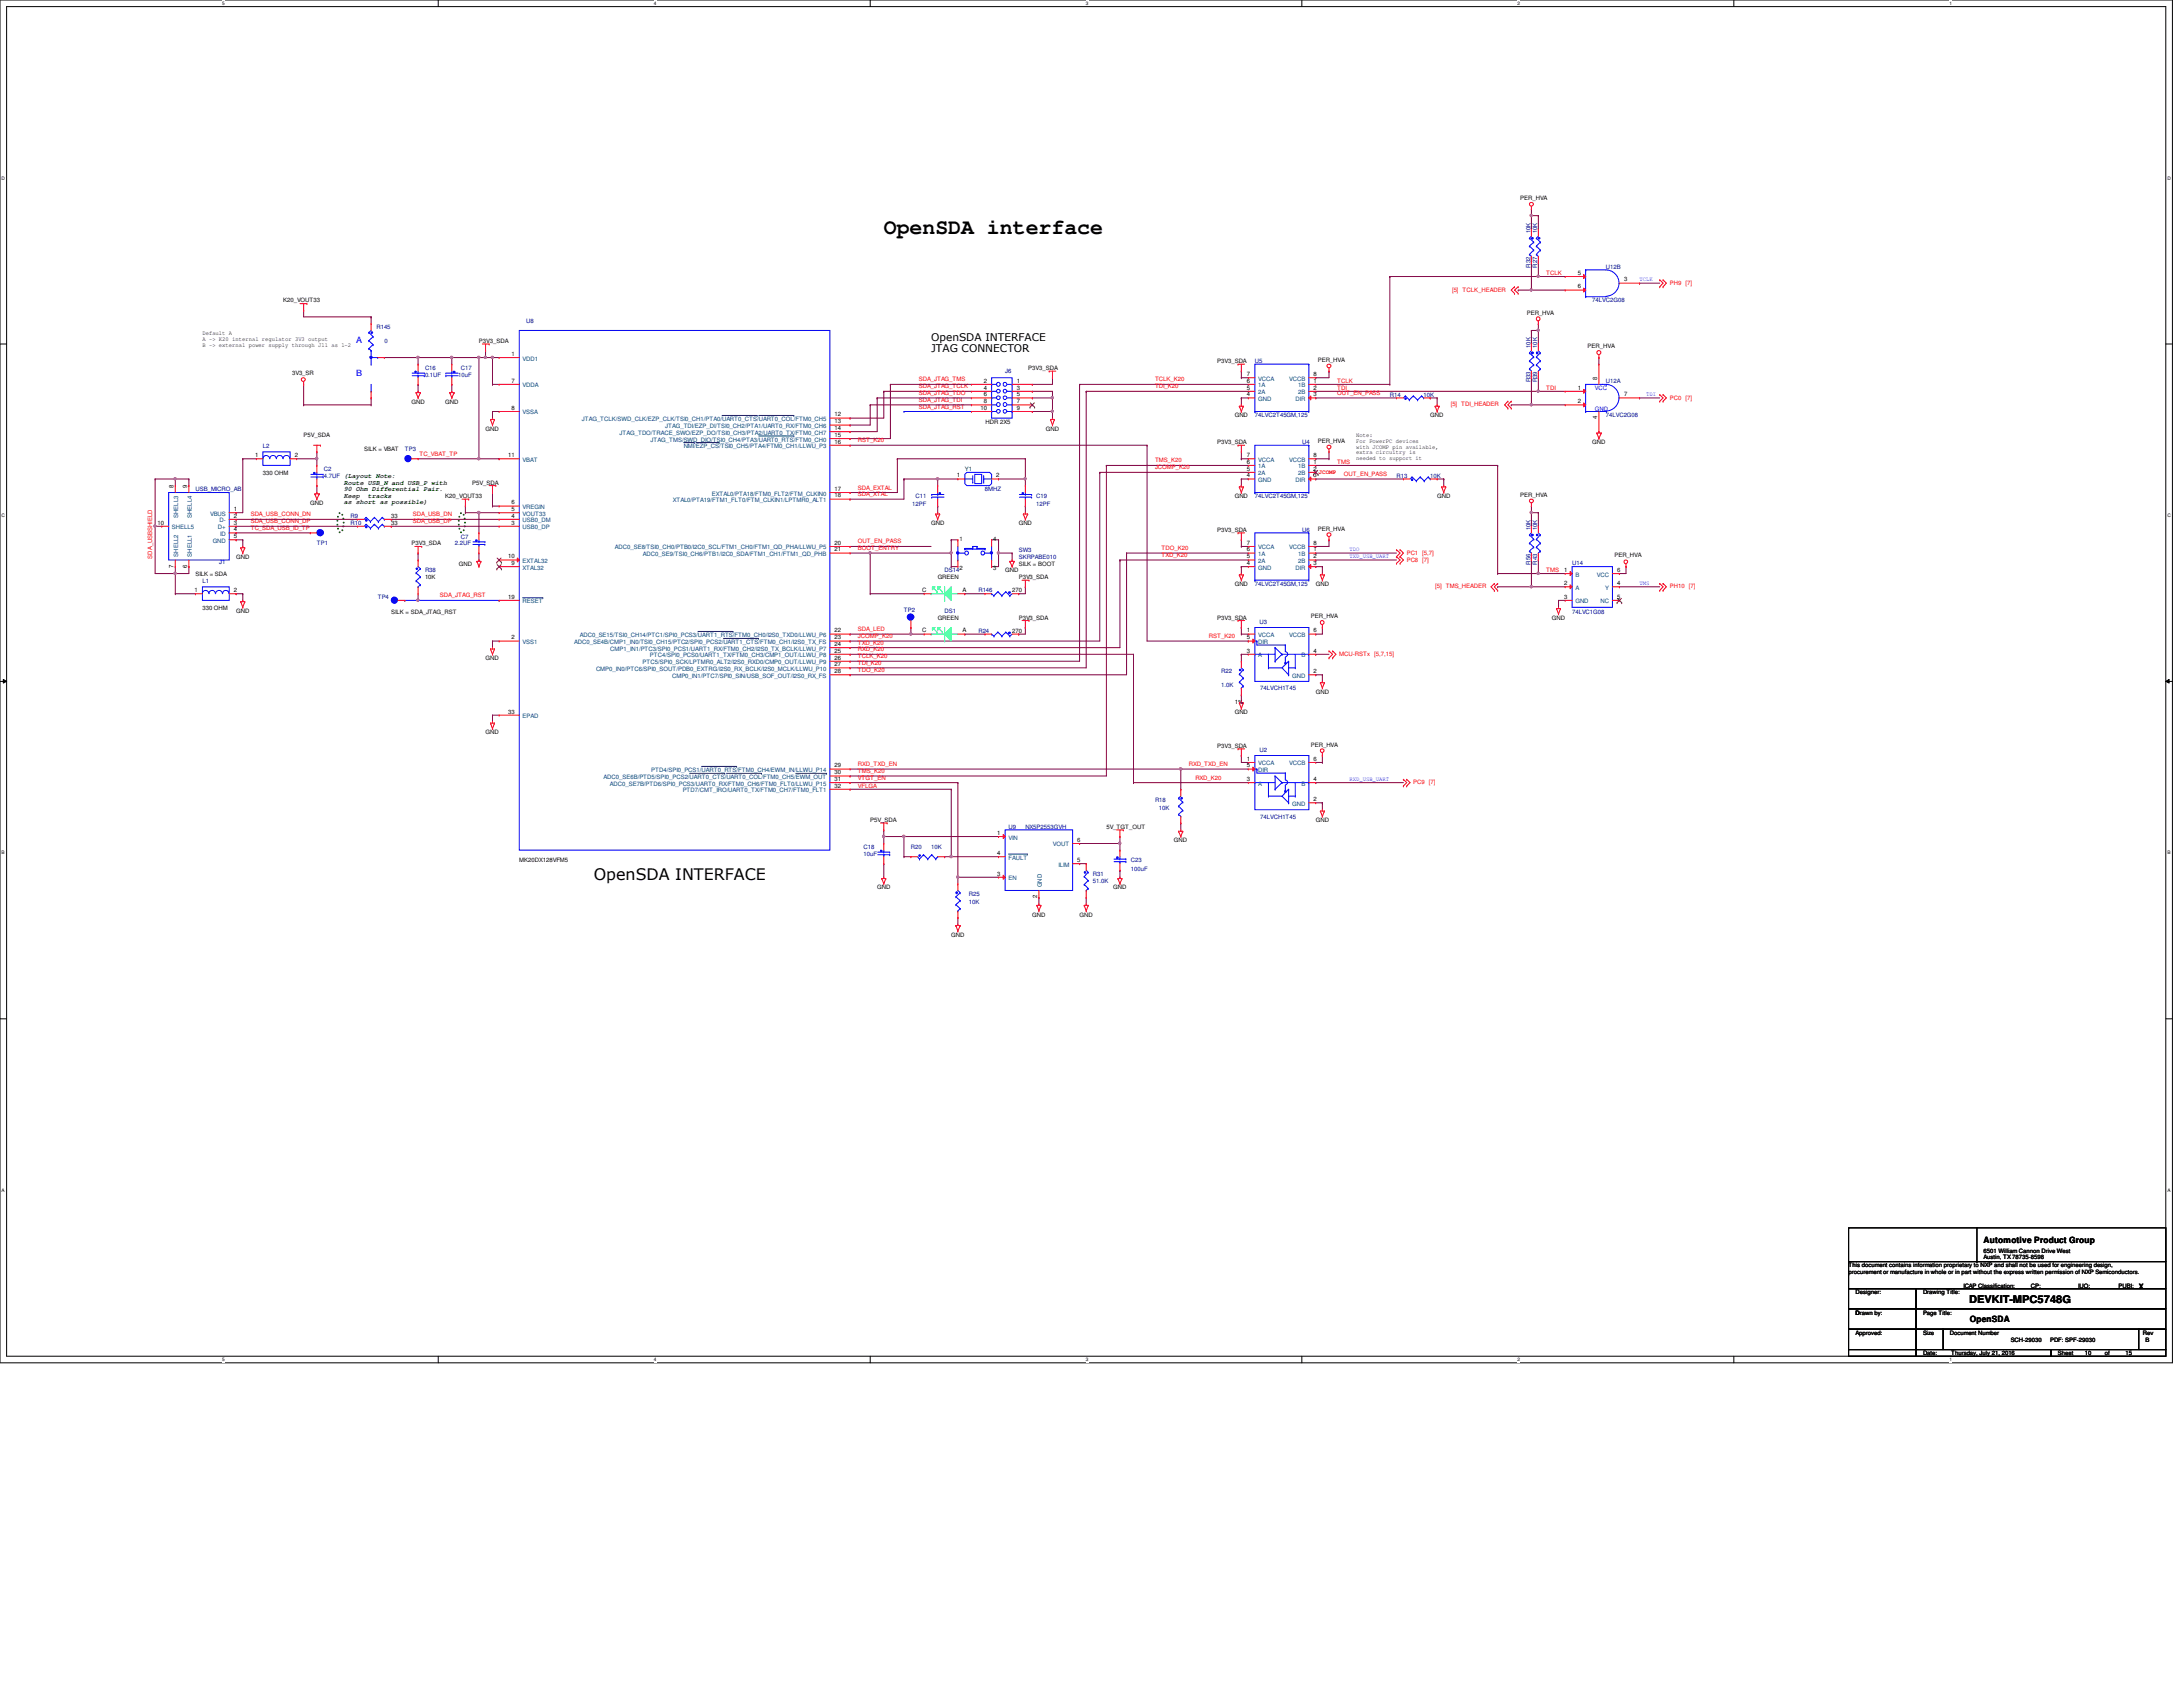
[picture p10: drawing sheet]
<svg xmlns="http://www.w3.org/2000/svg" width="279mm" height="216mm" viewBox="0 0 279 216" stroke-linecap="round" stroke-linejoin="round" font-family="sans-serif">
<defs><g id="words">
<text font-size="2.8" x="113.1" y="29.9">OpenSDA interface</text>
<text font-size="2" x="76" y="112.6">OpenSDA INTERFACE</text>
<g font-size="1.4">
<text x="119.2" y="43.6">OpenSDA INTERFACE</text>
<text x="119.2" y="45">JTAG CONNECTOR</text>
<text x="252.1" y="166.8">DEVKIT-MPC5748G</text>
</g>
<g font-size="1.1" fill="#00f">
<text x="45.6" y="43.9">A</text>
<text x="45.6" y="48.2">B</text>
</g>
<g font-size="1.1">
<text x="253.9" y="159">Automotive Product Group</text>
<text x="252.1" y="169.2">OpenSDA</text>
</g>
<text font-size=".9" x="273.7" y="165">X</text>
<g font-size=".8">
<text x="194.6" y="25.6">PER_HVA</text>
<text x="201.9" y="35.2">5</text>
<text x="36.2" y="38.7">K20_VOUT33</text>
<text x="195.4" y="40.3">PER_HVA</text>
<text x="201.9" y="36.9">6</text>
<text x="207.9" y="36">3</text>
<text x="25.9" y="42.9">Default A</text>
<text x="25.9" y="43.7">A -&gt; K20 internal regulator 3V3 output</text>
<text x="25.9" y="44.4">B -&gt; external power supply through J11 as 1-2</text>
<text x="61.3" y="43.9">P3V3_SDA</text>
<text x="65.4" y="45.6">1</text>
<text x="131.6" y="47.3">P3V3_SDA</text>
<text x="155.8" y="46.5">P3V3_SDA</text>
<text x="168.7" y="46.3">PER_HVA</text>
<text x="203.2" y="44.6">PER_HVA</text>
<text x="37.4" y="48">3V3_SR</text>
<text x="52.7" y="51.6">GND</text>
<text x="57" y="51.6">GND</text>
<text x="65.4" y="49">7</text>
<text x="65.4" y="52.5">8</text>
<text x="106.8" y="53.3">12</text>
<text x="125.5" y="52.5">10</text>
<text x="125.9" y="49">2</text>
<text x="125.9" y="49.9">4</text>
<text x="125.9" y="50.7">6</text>
<text x="125.9" y="51.6">8</text>
<text x="130.1" y="49">1</text>
<text x="130.1" y="49.9">3</text>
<text x="130.1" y="50.7">5</text>
<text x="130.1" y="51.6">7</text>
<text x="130.1" y="52.5">9</text>
<text x="158" y="53.4">GND</text>
<text x="159.6" y="49">6</text>
<text x="159.6" y="48.1">7</text>
<text x="159.6" y="49.9">5</text>
<text x="159.6" y="50.7">4</text>
<text x="168.1" y="48.1">8</text>
<text x="168.1" y="50.7">3</text>
<text x="168.1" y="49">1</text>
<text x="168.1" y="49.9">2</text>
<text x="183" y="53.4">GND</text>
<text x="201.9" y="49.9">1</text>
<text x="201.9" y="51.6">2</text>
<text x="204.4" y="53.7" transform="rotate(-90 204.4 53.7)">4</text>
<text x="204.4" y="48.6" transform="rotate(-90 204.4 48.6)">8</text>
<text x="207.9" y="50.7">7</text>
<text x="32.6" y="58.5">1</text>
<text x="37.7" y="58.5">2</text>
<text x="38.9" y="56">P5V_SDA</text>
<text x="46.6" y="57.7">SILK = VBAT</text>
<text x="62.1" y="55.1">GND</text>
<text x="65" y="58.5">11</text>
<text x="106.8" y="54.2">13</text>
<text x="106.8" y="55">14</text>
<text x="106.8" y="55.9">15</text>
<text x="106.8" y="56.8">16</text>
<text x="126.2" y="54.3">HDR 2X5</text>
<text x="133.9" y="55.1">GND</text>
<text x="155.8" y="56.9">P3V3_SDA</text>
<text x="159.6" y="59.4">6</text>
<text x="159.6" y="58.5">7</text>
<text x="168.1" y="58.5">8</text>
<text x="168.1" y="59.4">1</text>
<text x="168.7" y="56.7">PER_HVA</text>
<text x="173.6" y="55.9">Note:</text>
<text x="173.6" y="56.6">For PowerPC devices</text>
<text x="173.6" y="57.4">with JCOMP pin available,</text>
<text x="173.6" y="58.2">extra circuitry is</text>
<text x="173.6" y="58.9">needed to support it</text>
<text x="203.8" y="56.9">GND</text>
<text x="22.2" y="62.4" transform="rotate(-90 22.2 62.4)">8</text>
<text x="24" y="62.4" transform="rotate(-90 24 62.4)">9</text>
<text x="29.9" y="65.4">1</text>
<text x="33.7" y="60.8">330 OHM</text>
<text x="39.7" y="64.6">GND</text>
<text x="57" y="63.8">K20_VOUT33</text>
<text x="60.5" y="62">P5V_SDA</text>
<text x="65.4" y="64.6">6</text>
<text x="65.4" y="65.4">5</text>
<text x="106.8" y="62.8">17</text>
<text x="106.8" y="63.7">18</text>
<text x="122.5" y="61.1">1</text>
<text x="127.5" y="61.1">2</text>
<text x="158" y="63.8">GND</text>
<text x="159.6" y="60.2">5</text>
<text x="159.6" y="61.1">4</text>
<text x="168.1" y="61.1">3</text>
<text x="168.1" y="60.2">2</text>
<text x="183.9" y="63.8">GND</text>
<text x="194.6" y="63.6">PER_HVA</text>
<text x="20.2" y="67.1">10</text>
<text x="29.9" y="66.3">2</text>
<text x="29.9" y="67.1">3</text>
<text x="29.9" y="68">4</text>
<text x="29.9" y="68.9">5</text>
<text x="30.2" y="71.5">GND</text>
<text x="50.1" y="66.3">33</text>
<text x="50.1" y="67.2">33</text>
<text x="52.7" y="69.8">P3V3_SDA</text>
<text x="65" y="71.5">10</text>
<text x="65.4" y="66.3">4</text>
<text x="65.4" y="67.1">3</text>
<text x="106.8" y="69.7">20</text>
<text x="106.8" y="70.6">21</text>
<text x="119.2" y="67.2">GND</text>
<text x="122.8" y="69.2">1</text>
<text x="127.1" y="69.2">4</text>
<text x="130.4" y="67.2">GND</text>
<text x="155.8" y="68.1">P3V3_SDA</text>
<text x="159.6" y="70.6">6</text>
<text x="159.6" y="69.7">7</text>
<text x="159.6" y="71.5">5</text>
<text x="168.1" y="69.7">8</text>
<text x="168.1" y="70.6">1</text>
<text x="168.1" y="71.5">2</text>
<text x="168.7" y="67.9">PER_HVA</text>
<text x="206.6" y="71.3">PER_HVA</text>
<text x="22.2" y="72.7" transform="rotate(-90 22.2 72.7)">7</text>
<text x="24" y="72.7" transform="rotate(-90 24 72.7)">6</text>
<text x="24.9" y="75.8">1</text>
<text x="25" y="73.7">SILK = SDA</text>
<text x="29.9" y="75.8">2</text>
<text x="54.4" y="74.1">10K</text>
<text x="58.7" y="72.4">GND</text>
<text x="65" y="76.6">19</text>
<text x="65.4" y="72.3">9</text>
<text x="118" y="75.8">C</text>
<text x="120" y="74.1">GREEN</text>
<text x="122.8" y="73">2</text>
<text x="123.2" y="75.8">A</text>
<text x="127.1" y="73">3</text>
<text x="128.7" y="73.2">GND</text>
<text x="129.5" y="75.8">270</text>
<text x="130.4" y="74.1">P3V3_SDA</text>
<text x="130.4" y="72.4">SILK = BOOT</text>
<text x="158" y="75">GND</text>
<text x="159.6" y="72.3">4</text>
<text x="168.1" y="72.3">3</text>
<text x="168.4" y="75">GND</text>
<text x="200.2" y="76.6">3</text>
<text x="200.2" y="73.2">1</text>
<text x="200.2" y="74.9">2</text>
<text x="207" y="76.6">5</text>
<text x="207" y="74.9">4</text>
<text x="207" y="73.2">6</text>
<text x="25.9" y="78.1">330 OHM</text>
<text x="30.2" y="78.4">GND</text>
<text x="50.1" y="78.5">SILK = SDA_JTAG_RST</text>
<text x="65.4" y="81.8">2</text>
<text x="106.8" y="81.8">23</text>
<text x="106.8" y="82.7">24</text>
<text x="106.8" y="83.5">25</text>
<text x="106.8" y="80.9">22</text>
<text x="118" y="80.9">C</text>
<text x="120" y="79.3">GREEN</text>
<text x="123.2" y="80.9">A</text>
<text x="129.5" y="81">270</text>
<text x="130.4" y="79.3">P3V3_SDA</text>
<text x="155.8" y="79.3">P3V3_SDA</text>
<text x="159.6" y="80.9">1</text>
<text x="159.6" y="83.5">3</text>
<text x="159.6" y="81.8">5</text>
<text x="167.8" y="79.1">PER_HVA</text>
<text x="168.1" y="83.5">4</text>
<text x="168.1" y="80.9">6</text>
<text x="198.6" y="79.3">GND</text>
<text x="62.1" y="84.5">GND</text>
<text x="106.8" y="84.4">26</text>
<text x="106.8" y="85.3">27</text>
<text x="106.8" y="86.1">28</text>
<text x="168.1" y="86.1">2</text>
<text x="168.4" y="88.8">GND</text>
<text x="62.1" y="94">GND</text>
<text x="65" y="91.3">33</text>
<text x="155.8" y="95.7">P3V3_SDA</text>
<text x="158" y="91.4">GND</text>
<text x="158" y="90.1">1%</text>
<text x="167.8" y="95.5">PER_HVA</text>
<text x="106.8" y="98.2">29</text>
<text x="106.8" y="99.1">30</text>
<text x="106.8" y="99.9">31</text>
<text x="106.8" y="100.8">32</text>
<text x="159.6" y="97.4">1</text>
<text x="159.6" y="99.9">3</text>
<text x="159.6" y="98.2">5</text>
<text x="168.1" y="99.9">4</text>
<text x="168.1" y="97.4">6</text>
<text x="111.4" y="105.2">P5V_SDA</text>
<text x="127.6" y="106.8">1</text>
<text x="137.9" y="107.7">6</text>
<text x="141.6" y="106">5V_TGT_OUT</text>
<text x="150.2" y="107.8">GND</text>
<text x="168.1" y="102.5">2</text>
<text x="168.4" y="105.2">GND</text>
<text x="66.5" y="110.4">MK20DX128VFM5</text>
<text x="112.3" y="113.8">GND</text>
<text x="127.6" y="112.1">3</text>
<text x="127.6" y="109.4">4</text>
<text x="137.9" y="110.3">5</text>
<text x="142.5" y="113.8">GND</text>
<text x="121.8" y="119.9">GND</text>
<text x="132.1" y="117.3">GND</text>
<text x="132.8" y="115" transform="rotate(-90 132.8 115)">2</text>
<text x="138.2" y="117.3">GND</text>
<text x="253.9" y="160.3">6501 William Cannon Drive West</text>
<text x="253.9" y="161.1">Austin, TX 78735-8598</text>
<text x="236.6" y="162.2">This document contains information proprietary to NXP and shall not be used for engineering design,</text>
<text x="236.6" y="163.1">procurement or manufacture in whole or in part without the express written permission of NXP Semiconductors.</text>
<text x="237.5" y="165.7">Designer:</text>
<text x="246.1" y="165.7">Drawing Title:</text>
<text x="251.3" y="164.8">ICAP Classification:</text>
<text x="259.9" y="164.8">CP:</text>
<text x="266" y="164.8">IUO:</text>
<text x="271.1" y="164.8">PUBI:</text>
<text x="237.5" y="168.2">Drawn by:</text>
<text x="237.5" y="170.8">Approved:</text>
<text x="237.5" y="168.2">D</text>
<text x="246.1" y="170.8">Size</text>
<text x="246.1" y="173.4">Date:</text>
<text x="246.1" y="168.2">Page Title:</text>
<text x="249.6" y="170.8">Document Number</text>
<text x="249.7" y="173.4">Thursday, July 21, 2016</text>
<text x="257.3" y="171.7">SCH-29030</text>
<text x="262.4" y="171.7">PDF: SPF-29030</text>
<text x="263.4" y="173.4">Sheet</text>
<text x="266.8" y="173.4">10</text>
<text x="269.4" y="173.4">of</text>
<text x="272" y="173.4">15</text>
<text x="274.3" y="170.8">Rev</text>
<text x="274.6" y="171.7">B</text>
</g>
<g font-size=".8" fill="#000080">
<text x="195.9" y="29.8" transform="rotate(-90 195.9 29.8)">10K</text>
<text x="196.7" y="29.8" transform="rotate(-90 196.7 29.8)">10K</text>
<text x="195.9" y="34.2" transform="rotate(-90 195.9 34.2)">R32</text>
<text x="196.7" y="34.2" transform="rotate(-90 196.7 34.2)">R27</text>
<text x="205.5" y="34.4">U12B</text>
<text x="67.4" y="41.3">U8</text>
<text x="203.8" y="38.7">74LVC2G08</text>
<text x="48.2" y="42.2">R145</text>
<text x="49.2" y="43.9">0</text>
<text x="54.4" y="47.3">C16</text>
<text x="59" y="47.3">C17</text>
<text x="128.7" y="47.8">J6</text>
<text x="160.6" y="46.4">U5</text>
<text x="195.9" y="44.5" transform="rotate(-90 195.9 44.5)">10K</text>
<text x="196.7" y="44.5" transform="rotate(-90 196.7 44.5)">10K</text>
<text x="54.4" y="48.2">0.1UF</text>
<text x="58.6" y="48.2">10uF</text>
<text x="160.6" y="53.4">74LVC2T45GM,125</text>
<text x="177.9" y="50.8">R14</text>
<text x="182.2" y="50.8">10K</text>
<text x="195.9" y="48.9" transform="rotate(-90 195.9 48.9)">R33</text>
<text x="196.7" y="48.9" transform="rotate(-90 196.7 48.9)">R39</text>
<text x="205.5" y="49.1">U12A</text>
<text x="205.5" y="53.4">74LVC2G08</text>
<text x="33.7" y="57.3">L2</text>
<text x="51.8" y="57.7">TP3</text>
<text x="166.7" y="56.9">U4</text>
<text x="25" y="62.9">USB_MICRO_AB</text>
<text x="41.4" y="60.3">C2</text>
<text x="41.4" y="61.2">4.7UF (Layout Note:</text>
<text x="116.8" y="64.8">12PF</text>
<text x="117.2" y="63.8">C11</text>
<text x="126.1" y="62.9">8MHZ</text>
<text x="132.6" y="63.8">C19</text>
<text x="132.6" y="64.8">12PF</text>
<text x="160.6" y="63.8">74LVC2T45GM,125</text>
<text x="178.7" y="61.2">R13</text>
<text x="183" y="61.2">10K</text>
<text x="40.6" y="69.8">TP1</text>
<text x="44.9" y="66.3">R9</text>
<text x="44.9" y="67.2">R10</text>
<text x="58.2" y="69.8">2.2UF</text>
<text x="59" y="68.9">C7</text>
<text x="130.4" y="70.7">SW3</text>
<text x="130.4" y="71.5">SKRPABE010</text>
<text x="166.7" y="68.1">U6</text>
<text x="195.9" y="67.9" transform="rotate(-90 195.9 67.9)">10K</text>
<text x="196.7" y="67.9" transform="rotate(-90 196.7 67.9)">10K</text>
<text x="25.9" y="74.5">L1</text>
<text x="28.1" y="72.2">J1</text>
<text x="48.3" y="76.7">TP4</text>
<text x="54.4" y="73.2">R38</text>
<text x="120.9" y="73.2">DS14</text>
<text x="125.2" y="75.8">R146</text>
<text x="160.6" y="75">74LVC2T45GM,125</text>
<text x="195.9" y="72.3" transform="rotate(-90 195.9 72.3)">R56</text>
<text x="196.7" y="72.3" transform="rotate(-90 196.7 72.3)">R43</text>
<text x="201.2" y="72.3">U14</text>
<text x="115.7" y="78.3">TP2</text>
<text x="120.9" y="78.4">DS1</text>
<text x="125.2" y="81">R24</text>
<text x="161.2" y="79.8">U3</text>
<text x="201.2" y="78.5">74LVC1G08</text>
<text x="156.3" y="86.2">R22</text>
<text x="156.3" y="87.9">1.0K</text>
<text x="161.3" y="88.3">74LVCH1T45</text>
<text x="161.2" y="96.2">U2</text>
<text x="129.1" y="106">U9</text>
<text x="131.2" y="106">NX5P2553GVH</text>
<text x="147.8" y="102.6">R18</text>
<text x="148.3" y="103.6">10K</text>
<text x="161.3" y="104.8">74LVCH1T45</text>
<text x="110.5" y="108.7">C18</text>
<text x="110.5" y="109.5">10uF</text>
<text x="116.6" y="108.7">R20</text>
<text x="119.2" y="108.7">10K</text>
<text x="139.9" y="112.1">R31</text>
<text x="139.9" y="113">51.0K</text>
<text x="144.7" y="110.4">C23</text>
<text x="144.7" y="111.4">100uF</text>
<text x="124" y="114.7">R25</text>
<text x="124" y="115.7">10K</text>
</g>
<g font-size=".8" fill="#f00">
<text x="197.9" y="35.2">TCLK</text>
<text x="185.8" y="37.3">[5] TCLK_HEADER</text>
<text x="213.7" y="36.4">PH9 [7]</text>
<text x="117.6" y="52.3">SDA_JTAG_RST</text>
<text x="117.6" y="49.7">SDA_JTAG_TCLK</text>
<text x="117.6" y="51.4">SDA_JTAG_TDI</text>
<text x="117.6" y="50.5">SDA_JTAG_TDO</text>
<text x="117.6" y="48.8">SDA_JTAG_TMS</text>
<text x="147.8" y="48.8">TCLK_K20</text>
<text x="147.8" y="49.7">TDI_K20</text>
<text x="171.2" y="49">TCLK</text>
<text x="171.2" y="49.9">TDI</text>
<text x="171.2" y="50.5">OUT_EN_PASS</text>
<text x="185.7" y="52">[5] TDI_HEADER</text>
<text x="197.9" y="49.9">TDI</text>
<text x="213.7" y="51.1">PC0 [7]</text>
<text x="53.7" y="58.3">TC_VBAT_TP</text>
<text x="109.8" y="56.6">RST_K20</text>
<text x="147.8" y="59.2">TMS_K20</text>
<text x="171.2" y="59.4">TMS</text>
<text x="109.8" y="62.7">SDA_EXTAL</text>
<text x="109.8" y="63.5">SDA_XTAL</text>
<text x="147.8" y="60.1">JCOMP_K20</text>
<text x="168.7" y="60.7">JCOMP</text>
<text x="172" y="60.9">OUT_EN_PASS</text>
<text x="19.5" y="71.5" transform="rotate(-90 19.5 71.5)">SDA_USBSHIELD</text>
<text x="32.1" y="67.8">TC_SDA_USB_ID_TP</text>
<text x="32.1" y="67">SDA_USB_CONN_DP</text>
<text x="32.1" y="66.1">SDA_USB_CONN_DN</text>
<text x="52.8" y="66.1">SDA_USB_DN</text>
<text x="52.8" y="67">SDA_USB_DP</text>
<text x="109.8" y="69.6">OUT_EN_PASS</text>
<text x="109.8" y="70.4">BOOT_ENTRY</text>
<text x="148.7" y="70.4">TDO_K20</text>
<text x="148.7" y="71.3">TXD_K20</text>
<text x="180" y="71.9">PC8 [7]</text>
<text x="180" y="71">PC1 [5,7]</text>
<text x="56.3" y="76.5">SDA_JTAG_RST</text>
<text x="183.7" y="75.3">[5] TMS_HEADER</text>
<text x="197.9" y="73.2">TMS</text>
<text x="213.7" y="75.3">PH10 [7]</text>
<text x="109.8" y="80.8">SDA_LED</text>
<text x="109.8" y="81.7">JCOMP_K20</text>
<text x="109.8" y="82.5">TXD_K20</text>
<text x="109.8" y="83.4">RXD_K20</text>
<text x="154.7" y="81.7">RST_K20</text>
<text x="171.4" y="83.9">MCU-RSTx</text>
<text x="175.9" y="83.9">[5,7,15]</text>
<text x="109.8" y="84.2">TCLK_K20</text>
<text x="109.8" y="85.1">TDI_K20</text>
<text x="109.8" y="86">TDO_K20</text>
<text x="109.8" y="98">RXD_TXD_EN</text>
<text x="109.8" y="98.9">TMS_K20</text>
<text x="109.8" y="99.8">VTGT_EN</text>
<text x="109.8" y="100.8">VFLGA</text>
<text x="152.1" y="98">RXD_TXD_EN</text>
<text x="153" y="99.8">RXD_K20</text>
<text x="180.9" y="100.4">PC9 [7]</text>
</g>
<g font-size=".8" fill="#00f">
<text x="209.8" y="36">TCLK</text>
<text x="204.1" y="49.9">VCC</text>
<text x="204.1" y="52.5">GND</text>
<text x="210.7" y="50.7">TDI</text>
<text x="172.7" y="71.4">TXD_USB_UART</text>
<text x="172.7" y="70.6">TDO</text>
<text x="209.8" y="74.9">TMS</text>
<text x="172.7" y="99.9">RXD_USB_UART</text>
</g>
<g font-size=".8" fill="#004080">
<text x="66.9" y="46.1">VDD1</text>
<text x="66.9" y="49.6">VDDA</text>
<text x="66.9" y="53">VSSA</text>
<text x="74.5" y="53.9">JTAG_TCLK/SWD_CLK/EZP_CLK/TSI0_CH1/PTA0/UART0_CTS/UART0_COL/FTM0_CH5</text>
<text x="161" y="49.6">1A</text>
<text x="161" y="48.7">VCCA</text>
<text x="161" y="50.5">2A</text>
<text x="161" y="51.3">GND</text>
<text x="165" y="48.7">VCCB</text>
<text x="165.8" y="51.3">DIR</text>
<text x="166.2" y="49.6">1B</text>
<text x="166.2" y="50.5">2B</text>
<text x="66.9" y="59.1">VBAT</text>
<text x="79.3" y="55.6">JTAG_TDO/TRACE_SWO/EZP_DO/TSI0_CH3/PTA2/UART0_TX/FTM0_CH7</text>
<text x="83.3" y="56.5">JTAG_TMS/SWD_DIO/TSI0_CH4/PTA3/UART0_RTS/FTM0_CH0</text>
<text x="85.1" y="54.8">JTAG_TDI/EZP_DI/TSI0_CH2/PTA1/UART0_RX/FTM0_CH6</text>
<text x="87.5" y="57.4">NMI/EZP_CS/TSI0_CH5/PTA4/FTM0_CH1/LLWU_P3</text>
<text x="161" y="59.9">1A</text>
<text x="161" y="59.1">VCCA</text>
<text x="165" y="59.1">VCCB</text>
<text x="166.2" y="59.9">1B</text>
<text x="26.9" y="66">VBUS</text>
<text x="66.9" y="65.2">VREGIN</text>
<text x="66.9" y="66">VOUT33</text>
<text x="86.1" y="64.3">XTAL0/PTA19/FTM1_FLT0/FTM_CLKIN1/LPTMR0_ALT1</text>
<text x="91.1" y="63.4">EXTAL0/PTA18/FTM0_FLT2/FTM_CLKIN0</text>
<text x="161" y="60.8">2A</text>
<text x="161" y="61.7">GND</text>
<text x="165.8" y="61.7">DIR</text>
<text x="166.2" y="60.8">2B</text>
<text x="22" y="67.7">SHELL5</text>
<text x="22.8" y="71.2" transform="rotate(-90 22.8 71.2)">SHELL2</text>
<text x="22.8" y="66.3" transform="rotate(-90 22.8 66.3)">SHELL3</text>
<text x="24.6" y="71.2" transform="rotate(-90 24.6 71.2)">SHELL1</text>
<text x="24.6" y="66.3" transform="rotate(-90 24.6 66.3)">SHELL4</text>
<text x="27.2" y="69.5">GND</text>
<text x="27.9" y="67.7">D+</text>
<text x="28.1" y="66.8">D-</text>
<text x="28.2" y="68.6">ID</text>
<text x="66.9" y="66.8">USB0_DM</text>
<text x="66.9" y="67.7">USB0_DP</text>
<text x="78.7" y="70.3">ADC0_SE8/TSI0_CH0/PTB0/I2C0_SCL/FTM1_CH0/FTM1_QD_PHA/LLWU_P5</text>
<text x="82.3" y="71.2">ADC0_SE9/TSI0_CH6/PTB1/I2C0_SDA/FTM1_CH1/FTM1_QD_PHB</text>
<text x="161" y="71.2">1A</text>
<text x="161" y="70.3">VCCA</text>
<text x="165" y="70.3">VCCB</text>
<text x="166.2" y="71.2">1B</text>
<text x="66.9" y="72.1">EXTAL32</text>
<text x="66.9" y="72.9">XTAL32</text>
<text x="66.9" y="77.2">RESET</text>
<text x="161" y="72.1">2A</text>
<text x="161" y="72.9">GND</text>
<text x="165.8" y="72.9">DIR</text>
<text x="166.2" y="72.1">2B</text>
<text x="201.6" y="77.2">GND</text>
<text x="201.6" y="73.8">B</text>
<text x="201.6" y="75.5">A</text>
<text x="204.4" y="73.8">VCC</text>
<text x="204.9" y="77.2">NC</text>
<text x="205.4" y="75.5">Y</text>
<text x="66.9" y="82.4">VSS1</text>
<text x="73.5" y="82.4">ADC0_SE4B/CMP1_IN0/TSI0_CH15/PTC2/SPI0_PCS2/UART1_CTS/FTM0_CH1/I2S0_TX_FS</text>
<text x="74.2" y="81.5">ADC0_SE15/TSI0_CH14/PTC1/SPI0_PCS3/UART1_RTS/FTM0_CH0/I2S0_TXD0/LLWU_P6</text>
<text x="78.1" y="83.3">CMP1_IN1/PTC3/SPI0_PCS1/UART1_RX/FTM0_CH2/I2S0_TX_BCLK/LLWU_P7</text>
<text x="161" y="81.5">VCCA</text>
<text x="161" y="82.4">DIR</text>
<text x="165" y="81.5">VCCB</text>
<text x="76.3" y="85.9">CMP0_IN0/PTC6/SPI0_SOUT/PDB0_EXTRG/I2S0_RX_BCLK/I2S0_MCLK/LLWU_P10</text>
<text x="82.3" y="85">PTC5/SPI0_SCK/LPTMR0_ALT2/I2S0_RXD0/CMP0_OUT/LLWU_P9</text>
<text x="83.2" y="84.1">PTC4/SPI0_PCS0/UART1_TX/FTM0_CH3/CMP1_OUT/LLWU_P8</text>
<text x="86" y="86.7">CMP0_IN1/PTC7/SPI0_SIN/USB_SOF_OUT/I2S0_RX_FS</text>
<text x="161" y="84.1">A</text>
<text x="165.4" y="86.7">GND</text>
<text x="166.6" y="84.1">B</text>
<text x="66.9" y="91.9">EPAD</text>
<text x="77.3" y="99.7">ADC0_SE6B/PTD5/SPI0_PCS2/UART0_CTS/UART0_COL/FTM0_CH5/EWM_OUT</text>
<text x="78.1" y="100.5">ADC0_SE7B/PTD6/SPI0_PCS3/UART0_RX/FTM0_CH6/FTM0_FLT0/LLWU_P15</text>
<text x="83.4" y="98.8">PTD4/SPI0_PCS1/UART0_RTS/FTM0_CH4/EWM_IN/LLWU_P14</text>
<text x="87.4" y="101.4">PTD7/CMT_IRO/UART0_TX/FTM0_CH7/FTM0_FLT1</text>
<text x="161" y="98">VCCA</text>
<text x="161" y="100.5">A</text>
<text x="161" y="98.8">DIR</text>
<text x="165" y="98">VCCB</text>
<text x="166.6" y="100.5">B</text>
<text x="129.1" y="107.4">VIN</text>
<text x="165.4" y="103.1">GND</text>
<text x="129.1" y="112.6">EN</text>
<text x="129.1" y="110">FAULT</text>
<text x="133.3" y="113.5" transform="rotate(-90 133.3 113.5)">GND</text>
<text x="134.7" y="108.3">VOUT</text>
<text x="135.5" y="110.9">ILIM</text>
</g>
<g font-size=".8" fill="#008000">
<text x="44" y="62">Route USB_N and USB_P with</text>
<text x="44" y="62.9">90 Ohm Differential Pair.</text>
<text x="44" y="63.7">Keep</text>
<text x="44" y="64.6">as short as possible)</text>
<text x="47.1" y="63.7">tracks</text>
</g>
<text font-size=".8" fill="#004040" x="123.5" y="60.3">Y1</text>
<g font-size=".6">
<text x="28.4" y=".6">5</text>
<text x="83.7" y=".6">4</text>
<text x="139" y=".6">3</text>
<text x="194.2" y=".6">2</text>
<text x="249.5" y=".6">1</text>
<text x=".2" y="23">D</text>
<text x="277.4" y="23">D</text>
<text x=".2" y="66.2">C</text>
<text x="277.4" y="66.2">C</text>
<text x=".2" y="109.3">B</text>
<text x="277.4" y="109.3">B</text>
<text x=".2" y="152.5">A</text>
<text x="277.4" y="152.5">A</text>
<text x="28.4" y="174.2">5</text>
<text x="83.7" y="174.2">4</text>
<text x="139" y="174.2">3</text>
<text x="194.2" y="174.2">2</text>
<text x="249.5" y="174.2">1</text>
</g>
</g></defs>
<path d="M0 0h278v174.4h-278zM.8 .8h276.4v172.8h-276.4z" fill="none" stroke="#000" stroke-width=".13"/>
<g fill="#fff">
<path d="M28.4 .1h.3v.7h-.3z"/>
<path d="M28.4 173.7h.3v.6h-.3z"/>
</g>
<path d="M56.1 0v.8M56.1 173.6v.8" fill="none" stroke="#000" stroke-width=".13"/>
<g fill="#fff">
<path d="M83.7 .1h.3v.7h-.3z"/>
<path d="M83.7 173.7h.3v.6h-.3z"/>
</g>
<path d="M111.4 0v.8M111.4 173.6v.8" fill="none" stroke="#000" stroke-width=".13"/>
<g fill="#fff">
<path d="M139 .1h.3v.7h-.3z"/>
<path d="M139 173.7h.3v.6h-.3z"/>
</g>
<path d="M166.6 0v.8M166.6 173.6v.8" fill="none" stroke="#000" stroke-width=".13"/>
<g fill="#fff">
<path d="M194.2 .1h.3v.7h-.3z"/>
<path d="M194.2 173.7h.3v.6h-.3z"/>
</g>
<path d="M221.9 0v.8M221.9 173.6v.8" fill="none" stroke="#000" stroke-width=".13"/>
<g fill="#fff">
<path d="M249.5 .1h.3v.7h-.3z"/>
<path d="M249.5 173.7h.3v.6h-.3z"/>
<path d="M.2 22.4h.4v.7h-.4z"/>
<path d="M277.4 22.4h.4v.7h-.4z"/>
<path d="M.2 65.6h.4v.7h-.4z"/>
<path d="M277.4 65.6h.4v.7h-.4z"/>
</g>
<path d="M0 44h.8M277.2 44h.8" fill="none" stroke="#000" stroke-width=".13"/>
<g fill="#fff">
<path d="M.2 108.8h.4v.7h-.4z"/>
<path d="M277.4 108.8h.4v.7h-.4z"/>
</g>
<path d="M0 87.2h.8M.4 87l.4 .2-.4 .2zM277.2 87.2l.4-.2v.4zM277.2 87.2h.8" fill="none" stroke="#000" stroke-width=".13"/>
<path d="M.4 87l.4 .2-.4 .2zM277.2 87.2l.4-.2v.4z" fill="#000"/>
<g fill="#fff">
<path d="M.2 152h.4v.7h-.4z"/>
<path d="M277.4 152h.4v.7h-.4z"/>
</g>
<path d="M0 130.4h.8M277.2 130.4h.8" fill="none" stroke="#000" stroke-width=".13"/>
<path d="M43.4 65.7l.2-.1a1.33 1.33 0 0 1 .4 1.3 1.38 1.38 0 0 1-.4 1.3 1.4 1.4 0 0 1-.4-1.3v-.5zM58.9 65.7l.2-.1a1.33 1.33 0 0 1 .4 1.3 1.38 1.38 0 0 1-.4 1.3 1.4 1.4 0 0 1-.4-1.3v-.5z" fill="none" stroke="#008000" stroke-width=".25" stroke-dasharray="0 .5"/>
<path d="M132.1 50.1h.1M132.1 50.9h.1M132.1 50.1h2.6M132.1 50.9h2.6" fill="none" stroke="#800040" stroke-width=".13"/>
<path d="M134.6 50.8h.2v.2h-.2z" fill-rule="evenodd" fill="#f0f"/>
<path d="M134.6 50.8h.2v.2h-.2z" fill="none" stroke="#f0f" stroke-width=".13"/>
<path d="M53.5 58.7h7.8M61.3 58.7h.1M134.7 50.9h.1M134.7 50.9v1.8" fill="none" stroke="#800040" stroke-width=".13"/>
<path d="M115.7 52.7h.1M115.7 52.7h8.6M51.8 76.8h.1M51.8 76.8h1.7" fill="none" stroke="#00f" stroke-width=".13"/>
<path d="M53.4 76.7h.2v.2h-.2z" fill-rule="evenodd" fill="#f0f"/>
<path d="M53.4 76.7h.2v.2h-.2z" fill="none" stroke="#f0f" stroke-width=".13"/>
<g fill="none" stroke="#800040" stroke-width=".13">
<path d="M31.1 58.7h.1M31.1 58.7v6.9h-.9M31.1 58.7h1.7M62.1 44.9h.1M62.1 44.9v.9M63 45.8h.1M63 45.8h.9M111.4 51.8h.1M111.4 51.8h12.9M112.3 50.9h.1M112.3 50.9h12M113.1 50.1h.1"/>
<path d="M113.1 50.1h11.2M114 49.2h.1M114 49.2h10.3M134.7 50.1h.1M134.7 50.1v.8M30.2 65.6h.1M30.2 76h.1M30.2 76h.9M31.1 76h.1M31.1 76v.8M50.1 66.5h.1M50.1 67.4h.1"/>
<path d="M50.1 66.5h13.8M50.1 67.4h13.8M63 63h.1M63 64.8h.1M63 63v1.8M63 64.8h.9M108.8 63h.1M108.8 63.9h.1M108.8 63h6.1M108.8 63.9h6.9M63 91.5h.1M63 91.5v.9"/>
<path d="M63 91.5h.9"/>
</g>
<path d="M62.9 45.6h.2v.2h-.2z" fill-rule="evenodd" fill="#f0f"/>
<path d="M62.9 45.6h.2v.2h-.2z" fill="none" stroke="#f0f" stroke-width=".13"/>
<path d="M57.8 45.8h3.5M61.3 45.8h.1M63 45.8h.1M63 49.2h.1M63 45.8v3.4M63 49.2h.9" fill="none" stroke="#800040" stroke-width=".13"/>
<path d="M57.7 45.6h.2v.2h-.2z" fill-rule="evenodd" fill="#f0f"/>
<path d="M57.7 45.6h.2v.2h-.2z" fill="none" stroke="#f0f" stroke-width=".13"/>
<path d="M40.6 57.8h.1M40.6 57.8v.9" fill="none" stroke="#800040" stroke-width=".13"/>
<path d="M40.4 58.6h.2v.2h-.2z" fill-rule="evenodd" fill="#f0f"/>
<path d="M40.4 58.6h.2v.2h-.2z" fill="none" stroke="#f0f" stroke-width=".13"/>
<path d="M38 58.7h2.6M40.6 58.7h.1M61.3 65.6h.1M61.3 65.6v2.6" fill="none" stroke="#800040" stroke-width=".13"/>
<path d="M61.2 65.5h.2v.2h-.2z" fill-rule="evenodd" fill="#f0f"/>
<path d="M61.2 65.5h.2v.2h-.2z" fill="none" stroke="#f0f" stroke-width=".13"/>
<g fill="none" stroke="#800040" stroke-width=".13">
<path d="M53.5 45.8h.1M53.5 49.2h.1M53.5 45.8v.8M53.5 49.2v.9M57.8 49.2h.1M57.8 45.8h.1M57.8 45.8v.8M57.8 49.2v.9M63 52.7h.1M63 52.7h.9M63 52.7v.8M108.8 53.5h.1"/>
<path d="M108.8 54.4h.1M108.8 55.2h.1M108.8 56.1h.1M108.8 53.5h4.3M108.8 54.4h2.6M108.8 55.2h3.5M108.8 56.1h5.2M40.6 62.1h.1M40.6 62.1v.9M53.5 70.8h.1M53.5 70.8v.9M61.3 65.6h.1"/>
<path d="M61.3 65.6h2.6M108.8 81.2h.1M108.8 81.2h7.8"/>
</g>
<path d="M116.4 81h.3v.2h-.3z" fill-rule="evenodd" fill="#f0f"/>
<path d="M116.4 81h.3v.2h-.3z" fill="none" stroke="#f0f" stroke-width=".13"/>
<g fill="none" stroke="#800040" stroke-width=".13">
<path d="M108.8 57h.1M108.8 57h38M108.8 69.9h.1M108.8 69.9h10.4M108.8 70.8h2.6M111.4 70.8h.1M108.8 82h.1M108.8 82.9h.1M108.8 83.7h.1M108.8 84.6h.1M108.8 85.5h.1M108.8 86.4h.1"/>
<path d="M108.8 82h32M108.8 82.9h34.5M108.8 83.7h36.3M108.8 84.6h29.4M108.8 85.5h30.2M108.8 86.4h35.4M108.8 98.4h42.3M116.6 81.2h.1M116.6 80.3h.1M116.6 81.2h1.7M116.6 80.3v.9M123.5 81.2h.1"/>
<path d="M123.5 81.2h2.6M130.4 81.2h.1M131.2 80.3h.1M131.2 80.3v.9h-.8M151.1 98.4h.1"/>
</g>
<path d="M151 98.3h.2v.2h-.2z" fill-rule="evenodd" fill="#f0f"/>
<path d="M151 98.3h.2v.2h-.2z" fill="none" stroke="#f0f" stroke-width=".13"/>
<g fill="none" stroke="#800040" stroke-width=".13">
<path d="M132.1 49.2h.1M132.1 52.7h.1M132.1 52.7h2.6M134.7 48.3h.1M134.7 48.3v.9h-2.6M63 82h.1M63 82h.9M63 82v.9M108.8 99.3h.1M108.8 99.3h32.8M108.8 100.2h.1M108.8 101h.1"/>
<path d="M108.8 100.2h13.8M108.8 101h13"/>
</g>
<path d="M134.6 52.5h.2v.2h-.2z" fill-rule="evenodd" fill="#f0f"/>
<path d="M134.6 52.5h.2v.2h-.2z" fill="none" stroke="#f0f" stroke-width=".13"/>
<path d="M134.7 52.7h.1M134.7 52.7v.8M113.1 110.5h.1M113.1 107.1h.1M113.1 107.1v.8M113.1 110.5v1.8M113.1 107.1h2.6M133 114.9h.1M133 114.9v.8" fill="none" stroke="#800040" stroke-width=".13"/>
<path d="M113 106.9h.2v.2h-.2z" fill-rule="evenodd" fill="#f0f"/>
<path d="M113 106.9h.2v.2h-.2z" fill="none" stroke="#f0f" stroke-width=".13"/>
<path d="M113.1 106.2h.1M113.1 106.2v.9M138.2 107.9h.1M138.2 107.9h5.1" fill="none" stroke="#800040" stroke-width=".13"/>
<path d="M143.2 107.8h.2v.2h-.2z" fill-rule="evenodd" fill="#f0f"/>
<path d="M143.2 107.8h.2v.2h-.2z" fill="none" stroke="#f0f" stroke-width=".13"/>
<path d="M121.8 109.6h.1M121.8 109.6h6" fill="none" stroke="#800040" stroke-width=".13"/>
<path d="M121.6 109.5h.2v.2h-.2z" fill-rule="evenodd" fill="#f0f"/>
<path d="M121.6 109.5h.2v.2h-.2z" fill="none" stroke="#f0f" stroke-width=".13"/>
<g fill="none" stroke="#800040" stroke-width=".13">
<path d="M122.6 112.3h.1M122.6 117.4h.1M122.6 100.2h.1M122.6 100.2v12.9M122.6 117.4v.9M122.6 112.3h5.2M138.2 110.5h.1M138.2 110.5h.8M139 114.9h.1M139 114.9v.8M143.3 107.1h.1M143.3 107.9h.1"/>
<path d="M143.3 111.4h.1M143.3 107.1v1.7M143.3 111.4v.9"/>
</g>
<path d="M122.5 112.1h.2v.2h-.2z" fill-rule="evenodd" fill="#f0f"/>
<path d="M122.5 112.1h.2v.2h-.2z" fill="none" stroke="#f0f" stroke-width=".13"/>
<path d="M111.4 51.8h.1M111.4 51.8v2.6M112.3 50.9h.1M112.3 50.9v4.3M113.1 50.1h.1M113.1 50.1v3.4M114 49.2h.1M114 49.2v6.9M120 61.3h.1M120 61.3h2.6M127.8 61.3h.1M127.8 61.3h3.4" fill="none" stroke="#800040" stroke-width=".13"/>
<path d="M119.9 61.2h.2v.2h-.2z" fill-rule="evenodd" fill="#f0f"/>
<path d="M119.9 61.2h.2v.2h-.2z" fill="none" stroke="#f0f" stroke-width=".13"/>
<path d="M131.2 58.7h.1M131.2 58.7v2.6" fill="none" stroke="#800040" stroke-width=".13"/>
<path d="M131.1 61.2h.2v.2h-.2z" fill-rule="evenodd" fill="#f0f"/>
<path d="M131.1 61.2h.2v.2h-.2z" fill="none" stroke="#f0f" stroke-width=".13"/>
<g fill="none" stroke="#800040" stroke-width=".13">
<path d="M114.9 58.7h.1M114.9 58.7v4.3M114.9 58.7h16.3M115.7 61.3h.1M115.7 61.3v2.6M115.7 61.3h4.3M120 64.8h.1M120 64.8v.8M121.8 72.5h.1M121.8 69.1h.1M121.8 70.8h.1M121.8 69.1h.8"/>
<path d="M121.8 72.5h.8M121.8 69.1v3.4M126.9 69.1h.1M126.9 72.5h.1M126.9 69.1h.9M126.9 72.5h.9M127.8 69.1h.1M127.8 69.1v1.7M131.2 61.3h.1M131.2 64.8h.1M131.2 61.3v.8M131.2 64.8v.8"/>
</g>
<path d="M121.6 70.6h.2v.3h-.2z" fill-rule="evenodd" fill="#f0f"/>
<path d="M121.6 70.6h.2v.3h-.2z" fill="none" stroke="#f0f" stroke-width=".13"/>
<path d="M127.8 70.8h.1M127.8 70.8h1.7M127.8 70.8v1.7M129.5 70.8h.1M129.5 70.8v.9" fill="none" stroke="#800040" stroke-width=".13"/>
<path d="M127.7 70.6h.2v.3h-.2z" fill-rule="evenodd" fill="#f0f"/>
<path d="M127.7 70.6h.2v.3h-.2z" fill="none" stroke="#f0f" stroke-width=".13"/>
<path d="M138.2 49.2h.1M138.2 49.2h21.6M139 50.1h.1M139 50.1h20.8M168.4 50.1h.1M168.4 49.2h9.5M168.4 50.1h28.5M177.9 49.2h.1" fill="none" stroke="#800040" stroke-width=".13"/>
<path d="M196.8 49.9h.2v.3h-.2z" fill-rule="evenodd" fill="#f0f"/>
<path d="M196.8 49.9h.2v.3h-.2z" fill="none" stroke="#f0f" stroke-width=".13"/>
<g fill="none" stroke="#800040" stroke-width=".13">
<path d="M194.3 37.1h.1M194.3 37.1h1.7M138.2 49.2h.1M138.2 49.2v35.4M139 50.1h.1M139 50.1v35.4M141.6 59.6h.1M141.6 59.6h18.2M141.6 59.6v39.7M146.8 57h.1M146.8 57v25h13M158.9 50.9h.1"/>
<path d="M158.9 47.5h.1M158.9 48.3h.1M158.9 58.7h.1M158.9 50.9h.9M158.9 47.5v.8M158.9 50.9v.9M158.9 57.8v.9M158.9 48.3h.9M158.9 58.7h.9M168.4 48.3h.1M168.4 50.9h.1M168.4 59.6h.1"/>
<path d="M168.4 58.7h.1M168.4 50.9h10.3M168.4 59.6h23.3M168.4 58.7h1.7M170.1 47.5h.1M170.1 58.7h.1M170.1 47.5v.8h-1.7M170.1 57.8v.9M183 50.9h.1M183 50.9h.9M183.9 50.9h.1M183.9 50.9v.9"/>
<path d="M193.4 51.8h.1M193.4 51.8h2.6M140.8 60.5h.1M140.8 60.5h19M140.8 60.5v21.5M143.3 71.7h.1M143.3 71.7h16.5M143.3 71.7v11.2M144.2 70.8h.1M144.2 70.8h15.6M144.2 70.8v15.6M158.9 72.5h.1"/>
<path d="M158.9 69.1h.1M158.9 69.9h.1M158.9 61.3h.1M158.9 62.1h.1M158.9 61.3v.8M158.9 69.1v.8M158.9 72.5v.9M158.9 72.5h.9M158.9 69.9h.9M158.9 61.3h.9M168.4 70.8h.1M168.4 71.7h.1"/>
<path d="M168.4 69.9h.1M168.4 72.5h.1M168.4 61.3h.1M168.4 70.8h10.3M168.4 71.7h10.3M168.4 72.5h.8M168.4 61.3h11.2M169.2 72.5h.1M169.2 72.5v.9M170.1 69.1h.1M170.1 69.1v.8h-1.7M183.9 61.3h.9"/>
<path d="M184.8 61.3h.1M184.8 61.3v.8M145.1 83.7h.1M145.1 83.7v16.5M151.1 98.4h.1M151.1 98.4v2.6M151.1 98.4h8.7M158.9 83.7h.1M158.9 88.9h.1M158.9 88.9v.9M158.9 83.7h.9M159.8 82h.1"/>
<path d="M145.1 100.2h.1M145.1 100.2h14.7M151.1 105.3h.1M151.1 101h.1M151.1 105.3v.9"/>
</g>
<path d="M195.9 37h.2v.2h-.2z" fill-rule="evenodd" fill="#f0f"/>
<path d="M195.9 37h.2v.2h-.2z" fill="none" stroke="#f0f" stroke-width=".13"/>
<g fill="none" stroke="#800040" stroke-width=".13">
<path d="M191.7 75.1h.1M191.7 75.1h8.6M196 64.8h.1M196 65.6h.1M196 71.7h.1M196 75.1h.1M196 64.8v.8M196 71.7v3.4M196 65.6h.9M196.9 65.6h.1M196.9 71.7h.1M196.9 73.4h.1"/>
<path d="M196.9 65.6v1.8M196.9 71.7v1.7M196.9 73.4h3.4"/>
</g>
<path d="M195.9 75h.2v.2h-.2z" fill-rule="evenodd" fill="#f0f"/>
<path d="M195.9 75h.2v.2h-.2z" fill="none" stroke="#f0f" stroke-width=".13"/>
<path d="M196 27.6h.1M196 27.6v1.7M196.9 27.6h.1M196.9 27.6v1.7M196 42.3h.1M196 42.3v1.7M196.9 41.4h.1M196.9 42.3h.1M196.9 41.4v2.6M207.3 75.1h.1M207.3 75.1h5.1" fill="none" stroke="#800040" stroke-width=".13"/>
<path d="M195.9 27.5h.2v.2h-.2z" fill-rule="evenodd" fill="#f0f"/>
<path d="M195.9 27.5h.2v.2h-.2z" fill="none" stroke="#f0f" stroke-width=".13"/>
<path d="M196 48.3h.1M196 48.3v3.5M196.9 48.3h.1M196.9 50.1h.1M196.9 48.3v1.8M196.9 50.1h3.4" fill="none" stroke="#800040" stroke-width=".13"/>
<path d="M195.9 51.7h.2v.2h-.2z" fill-rule="evenodd" fill="#f0f"/>
<path d="M195.9 51.7h.2v.2h-.2z" fill="none" stroke="#f0f" stroke-width=".13"/>
<g fill="none" stroke="#800040" stroke-width=".13">
<path d="M196 33.7h.1M196 37.1h.1M196 27.6h.1M196 33.7v3.4M196 37.1h4.3M196 27.6h.9M196.9 33.7h.1M196.9 35.4h.1M196.9 33.7v1.7M196.9 35.4h3.4M196 51.8h.1M196 42.3h.1"/>
<path d="M196 51.8h4.3M196 42.3h.9"/>
</g>
<path d="M196.8 42.2h.2v.2h-.2z" fill-rule="evenodd" fill="#f0f"/>
<path d="M196.8 42.2h.2v.2h-.2z" fill="none" stroke="#f0f" stroke-width=".13"/>
<path d="M196 65.6h.1M196 65.6v1.8" fill="none" stroke="#800040" stroke-width=".13"/>
<path d="M195.9 65.5h.2v.2h-.2z" fill-rule="evenodd" fill="#f0f"/>
<path d="M195.9 65.5h.2v.2h-.2z" fill="none" stroke="#f0f" stroke-width=".13"/>
<path d="M115.7 109.6h.1M115.7 107.1h.1M115.7 109.6h.9M115.7 107.1v2.5M115.7 107.1h12.1M121.8 101h.1M121.8 101v8.6" fill="none" stroke="#800040" stroke-width=".13"/>
<path d="M115.6 106.9h.2v.2h-.2z" fill-rule="evenodd" fill="#f0f"/>
<path d="M115.6 106.9h.2v.2h-.2z" fill="none" stroke="#f0f" stroke-width=".13"/>
<path d="M191.7 59.6h.1M191.7 59.6v13.8M191.7 73.4h.1M191.7 73.4h5.2M120.9 109.6h.1M120.9 109.6h.9" fill="none" stroke="#800040" stroke-width=".13"/>
<path d="M196.8 73.3h.2v.2h-.2z" fill-rule="evenodd" fill="#f0f"/>
<path d="M196.8 73.3h.2v.2h-.2z" fill="none" stroke="#f0f" stroke-width=".13"/>
<g fill="none" stroke="#800040" stroke-width=".13">
<path d="M40.6 58.7h.1M40.6 58.7v.9M19.9 67.4h.1M19.9 61.3h.1M19.9 67.4h.8M19.9 61.3v12.1h2.5M22.4 72.5h.1M22.4 73.4h.1M22.4 72.5v.9M120 61.3h.1M120 61.3v.8M158.9 96.7h.1"/>
<path d="M158.9 80.3h.1M158.9 81.2h.1M158.9 83.7h.1M158.9 80.3v.9M158.9 83.7v.9M158.9 96.7v.9h.9M158.9 81.2h.9M159.8 97.6h.1M168.4 86.4h.1M168.4 81.2h.1M168.4 83.7h.1M168.4 97.6h.8"/>
<path d="M168.4 86.4h.8M168.4 83.7h1.7M169.2 97.6h.1M169.2 96.7h.1M169.2 86.4h.1M169.2 80.3h.1M169.2 80.3v.9h-.8M169.2 86.4v.8M169.2 96.7v.9M168.4 100.2h.1M168.4 102.7h.8M168.4 100.2h11.2"/>
<path d="M169.2 102.7h.1M169.2 102.7v.9"/>
</g>
<path d="M19.7 67.2h.2v.2h-.2z" fill-rule="evenodd" fill="#f0f"/>
<path d="M19.7 67.2h.2v.2h-.2z" fill="none" stroke="#f0f" stroke-width=".13"/>
<path d="M19.9 61.3h4.3M22.4 61.3h.1M22.4 61.3v.8" fill="none" stroke="#800040" stroke-width=".13"/>
<path d="M22.3 61.2h.2v.2h-.2z" fill-rule="evenodd" fill="#f0f"/>
<path d="M22.3 61.2h.2v.2h-.2z" fill="none" stroke="#f0f" stroke-width=".13"/>
<g fill="none" stroke="#800040" stroke-width=".13">
<path d="M22.4 73.4h.1M22.4 76h.1M22.4 73.4v2.6M24.2 61.3h.1M24.2 72.5h.1M24.2 61.3v.8M24.2 72.5v.9h-1.8M30.2 69.1h.1M30.2 68.2h.1M30.2 67.4h.1M30.2 66.5h.1M30.2 69.1h.9"/>
<path d="M30.2 68.2h9.5M30.2 67.4h15.6M30.2 66.5h15.6M31.1 69.1h.1M31.1 69.1v.8"/>
</g>
<path d="M22.3 73.3h.2v.2h-.2z" fill-rule="evenodd" fill="#f0f"/>
<path d="M22.3 73.3h.2v.2h-.2z" fill="none" stroke="#f0f" stroke-width=".13"/>
<g fill="none" stroke="#800040" stroke-width=".13">
<path d="M177.9 35.4h.1M177.9 35.4h19M196 26.8h.1M196 26.8v.8M209.8 36.2h.1M209.8 36.2h2.6M204.6 45.8h.1M204.6 45.8v.8M209.8 50.9h.1M209.8 50.9h2.6M22.4 76h2.6M25 76h.1"/>
<path d="M53.5 76.8h.1M53.5 76v.8M61.3 71.7h.1M61.3 70.8v.9M199.5 76.8h.1M199.5 76.8v.9M199.5 76.8h.8M207.3 73.4h.1M208.1 72.5h.1M208.1 72.5v.9h-.8"/>
</g>
<path d="M53.5 76.8h10.4M63.9 76.8h.1" fill="none" stroke="#00f" stroke-width=".13"/>
<path d="M196.8 35.3h.2v.2h-.2z" fill-rule="evenodd" fill="#f0f"/>
<path d="M196.8 35.3h.2v.2h-.2z" fill="none" stroke="#f0f" stroke-width=".13"/>
<path d="M177.9 35.4h.1M177.9 35.4v13.8M49.2 45.8h4.3M53.5 45.8h.1M59.6 65.6h.1M59.6 64.8v.8M59.6 65.6h1.7M61.3 65.6h.1" fill="none" stroke="#800040" stroke-width=".13"/>
<path d="M53.4 45.6h.2v.2h-.2z" fill-rule="evenodd" fill="#f0f"/>
<path d="M53.4 45.6h.2v.2h-.2z" fill="none" stroke="#f0f" stroke-width=".13"/>
<path d="M38.9 39.7h.1M38.9 39.7v.9h8.6M47.5 40.6h.1M111.4 76h.1M111.4 70.8h.1M111.4 76h6.9M111.4 70.8v5.2M123.5 76h.1M123.5 76h2.6M130.4 76h.1M131.2 75.1h.1M131.2 75.1v.9h-.8" fill="none" stroke="#800040" stroke-width=".13"/>
<path d="M111.2 70.6h.3v.3h-.3z" fill-rule="evenodd" fill="#f0f"/>
<path d="M111.2 70.6h.3v.3h-.3z" fill="none" stroke="#f0f" stroke-width=".13"/>
<path d="M38.9 51.8h.1M38.9 49.2v2.6M38.9 51.8h8.6M47.5 40.6h.1M47.5 51.8h.1M47.5 50.9h.1M47.5 40.6v.8M47.5 50.9v.9M61.3 45.8h.1M61.3 45.8v12.9M111.4 70.8h10.4M121.8 70.8h.1" fill="none" stroke="#800040" stroke-width=".13"/>
<path d="M61.2 58.6h.2v.2h-.2z" fill-rule="evenodd" fill="#f0f"/>
<path d="M61.2 58.6h.2v.2h-.2z" fill="none" stroke="#f0f" stroke-width=".13"/>
<path d="M61.2 45.6h.2v.2h-.2z" fill-rule="evenodd" fill="#f0f"/>
<path d="M61.2 45.6h.2v.2h-.2z" fill="none" stroke="#f0f" stroke-width=".13"/>
<path d="M61.3 45.8h.8M62.1 45.8h.1" fill="none" stroke="#800040" stroke-width=".13"/>
<path d="M62 45.6h.2v.2h-.2z" fill-rule="evenodd" fill="#f0f"/>
<path d="M62 45.6h.2v.2h-.2z" fill="none" stroke="#f0f" stroke-width=".13"/>
<path d="M53.5 45.8h4.3M57.8 45.8h.1M61.3 58.7h2.6M62.1 45.8h.9M63 45.8h.1M63.9 58.7h.1" fill="none" stroke="#800040" stroke-width=".13"/>
<g fill="none" stroke="#f00" stroke-width=".13">
<path d="M38.4 38.9h.9M38.9 39.7h.1M38.9 38.9v.8M39.3 38.9h.1M193.8 36.7h.1M193.8 37.5h.1M193.8 36.7l-.4 .4 .4 .4M194.3 36.7h.1M194.3 37.5h.1M194.3 36.7l-.5 .4 .5 .4M196 26.8h.1M196 26.4v.4"/>
<path d="M212.4 35.8h.1M212.4 36.7h.1M212.4 35.8l.5 .4-.5 .5M212.9 35.8h.1M212.9 36.7h.1M212.9 35.8l.4 .4-.4 .5M38.9 49.2h.1M38.9 48.9v.3M40.1 57h.9M40.6 57.8h.1M40.6 57v.8M41 57h.1"/>
<path d="M53.3 50.2h.1M53.3 50.2h.5M53.3 50.2l.2 .7M53.5 50.1h.1M53.5 50.9h.1M53.5 50.1v.1M53.8 50.2h.1M53.8 50.2l-.3 .7M57.6 50.2h.1M57.6 50.2h.5M57.6 50.2l.2 .7M57.8 50.1h.1"/>
<path d="M57.8 50.9h.1M57.8 50.1v.1M58.1 50.2h.1M58.1 50.2l-.3 .7M61.7 44h.9M62.1 44.9h.1M62.1 44v.9M62.6 44h.1M62.8 53.7h.1M62.8 53.7h.5M62.8 53.7l.2 .7M63 53.5h.1"/>
<path d="M63 54.4h.1M63 53.5v.2M63.3 53.7h.1M63.3 53.7l-.3 .7M134.3 47.5h.1M134.3 47.5h.8M134.5 53.7h.1M134.5 53.7h.5M134.5 53.7l.2 .7M134.7 48.3h.1M134.7 53.5h.1M134.7 54.4h.1"/>
<path d="M134.7 47.5v.8M134.7 53.5v.2M135 53.7h.1M135 53.7l-.3 .7M158.5 46.6h.1M158.5 57h.1M158.5 57h.8M158.5 46.6h.8M158.6 52h.1M158.6 52h.5M158.6 52l.3 .7M158.9 51.8h.1"/>
<path d="M158.9 52.7h.1M158.9 47.5h.1M158.9 57.8h.1M158.9 46.6v.9M158.9 51.8v.2M158.9 57v.8M159.1 52h.1M159.1 52l-.2 .7M170.1 47.5h.1M170.1 57.8h.1M170.1 47.1v.4M170.1 57.5v.3"/>
<path d="M183.7 52h.1M183.7 52h.5M183.7 52l.2 .7M183.9 51.8h.1M183.9 52.7h.1M183.9 51.8v.2M184.2 52h.1M184.2 52l-.3 .7M193 51.4h.1M193 52.2h.1M193 51.4l-.4 .4 .4 .4M193.4 51.4h.1"/>
<path d="M193.4 52.2h.1M193.4 51.4l-.4 .4 .4 .4M196.7 40.6h.1l.3 .1-.1 .3-.2 .1-.1-.1zM196.9 41.4h.1M196.9 41.1v.3M204.4 55.4h.1M204.4 55.4h.5M204.4 55.4l.2 .7M204.6 55.2h.1M204.6 56.1h.1M204.6 45.8h.1M204.6 45.4v.4"/>
<path d="M204.6 55.2v.2M204.9 55.4h.1M204.9 55.4l-.3 .7M212.4 50.5h.1M212.4 51.4h.1M212.4 50.5l.5 .4-.5 .5M212.9 50.5h.1M212.9 51.4h.1M212.9 50.5l.4 .4-.4 .5M30.8 77h.1M30.8 70.1h.1M30.8 77h.5"/>
<path d="M30.8 77l.3 .7M30.8 70.1h.5M30.8 70.1l.3 .7M31.1 76.8h.1M31.1 77.7h.1M31.1 69.9h.1M31.1 70.8h.1M31.1 69.9v.2M31.1 76.8v.2M31.3 77h.1M31.3 70.1h.1M31.3 77l-.2 .7"/>
<path d="M31.3 70.1l-.2 .7M40.3 63.2h.1M40.3 63.2h.6M40.3 63.2l.3 .7M40.6 63h.1M40.6 63.9h.1M40.6 63v.2M40.9 63.2h.1M40.9 63.2l-.3 .7M53.1 69.9h.9M53.5 70.8h.1M53.5 69.9v.9"/>
<path d="M54 69.9h.1M59.1 63.9h.9M59.6 64.8h.1M59.6 63.9v.9M60 63.9h.1M61 71.8h.1M61 71.8h.6M61 71.8l.3 .7M61.3 71.7h.1M61.3 72.5h.1M61.3 71.7v.1M61.6 71.8h.1"/>
<path d="M61.6 71.8l-.3 .7M62.6 62.1h.9M63 63h.1M63 62.1v.9M63.5 62.1h.1M119.8 65.8h.1M119.8 65.8h.5M119.8 65.8l.2 .7M120 65.6h.1M120 66.5h.1M120 65.6v.2M120.3 65.8h.1"/>
<path d="M120.3 65.8l-.3 .7M129.2 71.8h.1M129.2 71.8h.6M129.2 71.8l.3 .7M129.5 71.7h.1M129.5 72.5h.1M129.5 71.7v.1M129.8 71.8h.1M129.8 71.8l-.3 .7M130.8 79.4h.9M130.8 74.3h.9M131 65.8h.1"/>
<path d="M131 65.8h.5M131 65.8l.2 .7M131.2 65.6h.1M131.2 66.5h.1M131.2 75.1h.1M131.2 65.6v.2M131.2 74.3v.8M131.2 79.4v.9M131.5 65.8h.1M131.5 65.8l-.3 .7M131.7 79.4h.1M131.7 74.3h.1"/>
<path d="M158.5 68.2h.1M158.5 79.4h.1M158.5 79.4h.8M158.5 68.2h.8M158.6 73.6h.1M158.6 62.3h.1M158.6 73.6h.5M158.6 73.6l.3 .7M158.6 62.3h.5M158.6 62.3l.3 .7M158.9 73.4h.1M158.9 74.3h.1"/>
<path d="M158.9 69.1h.1M158.9 62.1h.1M158.9 63h.1M158.9 62.1v.2M158.9 68.2v.9M158.9 73.4v.2M158.9 79.4v.9M159.1 73.6h.1M159.1 62.3h.1M159.1 73.6l-.2 .7M159.1 62.3l-.2 .7M169 73.6h.1"/>
<path d="M169 73.6h.5M169 73.6l.2 .7M169.1 79.5l.1-.1 .2 .1v.3l-.2 .1-.1-.1zM169.2 73.4h.1M169.2 74.3h.1M169.2 73.4v.2M169.2 80v.3M169.5 73.6h.1M169.5 73.6l-.3 .7M170.1 69.1h.1M170.1 68.7v.4M178.7 71.2h.1"/>
<path d="M178.7 72.1h.1M178.7 70.4h.1M178.7 71.2l.5 .5-.5 .4M178.7 70.4l.5 .4-.5 .4M179.2 71.2h.1M179.2 72.1h.1M179.2 70.4h.1M179.2 71.2l.4 .5-.4 .4M179.2 70.4l.4 .4-.4 .4M184.5 62.3h.1M184.5 62.3h.5M184.5 62.3l.3 .7"/>
<path d="M184.8 62.1h.1M184.8 63h.1M184.8 62.1v.2M185 62.3h.1M185 62.3l-.2 .7M191.3 74.7h.1M191.3 75.6h.1M191.3 74.7l-.5 .4 .5 .5M191.7 74.7h.1M191.7 75.6h.1M191.7 74.7l-.4 .4 .4 .5M196 64.8h.1"/>
<path d="M196 64.4v.4M199.2 77.9h.1M199.2 77.9h.5M199.2 77.9l.3 .7M199.5 77.7h.1M199.5 78.6h.1M199.5 77.7v.2M199.7 77.9h.1M199.7 77.9l-.2 .7M207.9 71.7h.3l.1 .2-.1 .2h-.1h-.2zM208.1 72.5h.1M208.1 72.2v.3"/>
<path d="M212.4 74.7h.1M212.4 75.6h.1M212.4 74.7l.5 .4-.5 .5M212.9 74.7h.1M212.9 75.6h.1M212.9 74.7l.4 .4-.4 .5M62.8 92.5h.1M62.8 83.1h.1M62.8 92.5h.5M62.8 92.5l.2 .8M62.8 83.1h.5M62.8 83.1l.2 .6"/>
<path d="M63 92.4h.1M63 93.3h.1M63 82.9h.1M63 83.7h.1M63 82.9v.2M63 92.4v.1M63.3 92.5h.1M63.3 83.1h.1M63.3 92.5l-.3 .8M63.3 83.1l-.3 .6M131.2 80.3h.1M158.5 95.8h.1"/>
<path d="M158.5 95.8h.8M158.6 90h.1M158.6 90h.5M158.6 90l.3 .7M158.9 89.8h.1M158.9 90.7h.1M158.9 96.7h.1M158.9 80.3h.1M158.9 89.8v.2M158.9 95.8v.9M159.1 90h.1M159.1 90l-.2 .7"/>
<path d="M169 87.4h.1M169 87.4h.5M169 87.4l.2 .7M169.1 95.9h.3l.1 .2-.1 .1-.2 .1-.1-.1zM169.2 96.7h.1M169.2 87.2h.1M169.2 88.1h.1M169.2 80.3h.1M169.2 87.2v.2M169.2 96.4v.3M169.5 87.4h.1M169.5 87.4l-.3 .7"/>
<path d="M170.1 83.3h.1M170.1 84.2h.1M170.1 83.3l.5 .4-.5 .5M170.6 83.3h.1M170.6 84.2h.1M170.6 83.3l.4 .4-.4 .5M179.6 99.7h.1M179.6 99.7l.4 .5-.4 .4M180 99.7h.1M180 99.7l.5 .5-.5 .4M112.7 105.3h.8M112.9 112.4h.1"/>
<path d="M112.9 112.4h.5M112.9 112.4l.2 .7M113.1 112.3h.1M113.1 113.1h.1M113.1 106.2h.1M113.1 105.3v.9M113.1 112.3v.1M113.4 112.4h.1M113.4 112.4l-.3 .7M113.5 105.3h.1M122.3 118.4h.1M122.3 118.4h.6"/>
<path d="M122.3 118.4l.3 .8M122.6 118.3h.1M122.6 119.2h.1M122.6 118.3v.1M122.9 118.4h.1M122.9 118.4l-.3 .8M132.7 115.9h.1M132.7 115.9h.5M132.7 115.9l.3 .7M133 115.7h.1M133 116.6h.1M133 115.7v.2"/>
<path d="M133.2 115.9h.1M133.2 115.9l-.2 .7M138.8 115.9h.1M138.8 115.9h.5M138.8 115.9l.2 .7M139 115.7h.1M139 116.6h.1M139 115.7v.2M139.3 115.9h.1M139.3 115.9l-.3 .7M142.9 106.2h.9M143.1 112.4h.1"/>
<path d="M143.1 112.4h.5M143.1 112.4l.2 .7M143.3 107.1h.1M143.3 112.3h.1M143.3 113.1h.1M143.3 106.2v.9M143.3 112.3v.1M143.6 112.4h.1M143.6 112.4l-.3 .7M143.8 106.2h.1M150.8 106.4h.1M150.8 106.4h.6"/>
<path d="M150.8 106.4l.3 .7M151.1 106.2h.1M151.1 107.1h.1M151.1 106.2v.2M151.4 106.4h.1M151.4 106.4l-.3 .7M169 103.8h.1M169 103.8h.5M169 103.8l.2 .7M169.2 103.6h.1M169.2 104.5h.1M169.2 103.6v.2"/>
<path d="M169.5 103.8h.1M169.5 103.8l-.3 .7M179.6 100.6h.1M180 100.6h.1"/>
<circle cx="196" cy="26.1" r=".25"/>
<circle cx="38.8" cy="48.6" r=".25"/>
<circle cx="170.1" cy="46.8" r=".25"/>
<circle cx="170.1" cy="57.2" r=".25"/>
<circle cx="204.6" cy="45.1" r=".26"/>
<circle cx="170.1" cy="68.4" r=".25"/>
<circle cx="196" cy="64.1" r=".25"/>
</g>
<g fill="none" stroke="#000" stroke-width=".13">
<path d="M236.6 157.1h40.6v4.4h-40.6zM253 157.1v4.4M236.6 164.9h8.6v2.6h-8.6zM236.6 167.5h8.6v2.6h-8.6zM236.6 170.1h8.6v2.6h-8.6zM236.6 172.7h8.6v.9h-8.6zM236.6 161.5h40.6v3.4h-40.6zM245.2 164.9h32v2.6h-32zM245.2 167.5h32v2.6h-32zM245.2 170.1h3.5v2.6h-3.5zM245.2 172.7h17.3v.9h-17.3zM248.7 170.1h25v2.6h-25z"/>
<path d="M253 161.5h.1M262.5 172.7h14.7v.9h-14.7zM273.7 170.1h3.5v2.6h-3.5z"/>
</g>
<path d="M60.5 69.7h1.6M60.5 69.3h1.6M61.3 69.7h.1M61.3 69.7v.2M62.1 69.7h.1M62.1 69.3h.1" fill="none" stroke="#00f" stroke-width=".13"/>
<path d="M60.9 69.1h.1v.2h-.1z" fill-rule="evenodd" fill="#00f"/>
<g fill="none" stroke="#00f" stroke-width=".13">
<path d="M60.9 69.1h.1v.2h-.1zM61.3 69.3h.1M61.3 69.1v.2M158.6 86.3h.1M158.6 87.3h.1M158.6 86.3l.5 .5M158.6 87.3l.5 .5M158.9 88.1h.1M158.9 85.5l.2 .2M159.1 85.7h.1M159.1 86.8h.1M159.1 87.8h.1"/>
<path d="M159.1 85.7l-.5 .6M159.1 86.8l-.5 .5M159.1 87.8l-.2 .3"/>
</g>
<path d="M61.3 68.2h.1M61.3 70.8h.1M61.3 68.2v.9M61.3 69.9v.9" fill="none" stroke="#f00" stroke-width=".13"/>
<path d="M158.6 85.7h.2v.1h-.2z" fill-rule="evenodd" fill="#00f"/>
<g fill="none" stroke="#00f" stroke-width=".13">
<path d="M47.2 42.5h.1M47.2 43.6h.1M47.2 44.6h.1M47.2 42.5l.6 .6M47.2 43.6l.6 .5M47.2 44.6l.3 .3M47.5 44.9h.1M47.5 42.3l-.3 .2M47.8 43.1h.1M47.8 44.1h.1M47.8 43.1l-.6 .5M47.8 44.1l-.6 .5"/>
<path d="M158.6 85.7h.2v.1h-.2z"/>
</g>
<path d="M158.9 84.6h.1M158.9 88.9h.1M158.9 84.6v.9M158.9 88.1v.8" fill="none" stroke="#f00" stroke-width=".13"/>
<path d="M47.5 42.5h.2v.1h-.2z" fill-rule="evenodd" fill="#00f"/>
<path d="M47.5 46.6h.1M47.5 50.1h.1M47.5 44.9v1.7M47.5 49.2v.9M47.5 45.8h.8M47.5 42.5h.2v.1h-.2zM48.3 45.8h.1" fill="none" stroke="#00f" stroke-width=".13"/>
<path d="M47.4 45.6h.2v.2h-.2z" fill-rule="evenodd" fill="#00f"/>
<g fill="none" stroke="#00f" stroke-width=".13">
<path d="M47.4 45.6h.2v.2h-.2zM122.3 114.8h.1M122.3 115.8h.1M122.3 114.8l.6 .5M122.3 115.8l.6 .5M122.6 116.6h.1M122.6 114l.3 .3M122.9 114.3h.1M122.9 115.3h.1M122.9 116.3h.1M122.9 114.3l-.6 .5M122.9 115.3l-.6 .5"/>
<path d="M122.9 116.3l-.3 .3"/>
</g>
<path d="M47.5 41.4h.1M47.5 50.9h.1M47.5 41.4v.9M47.5 50.1v.8M48.3 45.8h.9M49.2 45.8h.1" fill="none" stroke="#f00" stroke-width=".13"/>
<path d="M122.4 114.2l.2 .1-.2 .1z" fill-rule="evenodd" fill="#00f"/>
<g fill="none" stroke="#00f" stroke-width=".13">
<path d="M160.6 96.7h6.9v6.9h-6.9zM160.6 98.4h.3M160.9 98.4h.1M160.9 98.4v.5h3.6M163.2 99.3h.1M163.2 99.3l.9 .9M163.2 99.3v1.7M164.5 98.9v.9a.32 .32 0 0 1 .3 .3 .32 .32 0 0 1-.3 .4M164.5 98.9h.1M122.4 114.2l.2 .1-.2 .1zM160.6 100.2h.1M160.6 100.2h2.6"/>
<path d="M162.3 101.9h.1M162.3 100.2h.1M162.3 101.9h1.8M162.3 100.2v1.7M163.2 101h.1M164.1 100.2h.1M164.1 100.2l-.9 .8M164.1 101.9l.8 .8M164.1 100.2h3.4M164.4 101.2l.2 .1-.1 .1zM164.5 101.2h.1M164.5 100.5v.7"/>
<path d="M164.9 101h.1M164.9 102.7h.1M164.9 101.9h.1M164.9 101l-.8 .9M164.9 101v1.7M164.9 101.9h.9M165.8 101.9h.1M165.8 100.2v1.7M167.5 100.2h.1"/>
</g>
<path d="M159.8 97.6h.1M159.8 97.6h.8M122.6 113.1h.1M122.6 117.4h.1M122.6 113.1v.9M122.6 116.6v.8M159.8 100.2h.1M159.8 100.2h.8M167.5 102.7h.9M167.5 100.2h.9M168.4 102.7h.1M168.4 100.2h.1" fill="none" stroke="#f00" stroke-width=".13"/>
<path d="M160.4 98.2l.2 .2-.2 .3z" fill="#f00"/>
<path d="M159.8 98.4h.1M159.8 98.4h.8M160.4 98.2l.2 .2-.2 .3zM167.5 97.6h.9M168.4 97.6h.1" fill="none" stroke="#f00" stroke-width=".13"/>
<path d="M196.6 30.5h.1M196.6 31.5h.1M196.6 32.6h.1M196.6 30.5l.5 .5M196.6 31.5l.5 .5M196.6 32.6l.3 .2M196.9 32.8h.1M196.9 30.2l-.3 .3M197.1 31h.1M197.1 32h.1M197.1 31l-.5 .5M197.1 32l-.5 .6" fill="none" stroke="#00f" stroke-width=".13"/>
<path d="M196.9 30.4h.2v.2h-.2z" fill-rule="evenodd" fill="#00f"/>
<path d="M196.9 30.4h.2v.2h-.2zM21.6 63h7.7v8.7h-7.7z" fill="none" stroke="#00f" stroke-width=".13"/>
<g fill="none" stroke="#f00" stroke-width=".13">
<path d="M196.9 29.3h.1M196.9 33.7h.1M196.9 29.3v.9M196.9 32.8v.9M20.7 67.4h.1M20.7 67.4h.9M22.4 72.5h.1M22.4 62.1h.1M22.4 62.1v.9M22.4 71.7v.8M24.2 72.5h.1M24.2 62.1h.1"/>
<path d="M24.2 62.1v.9M24.2 71.7v.8M29.3 65.6h.9M29.3 66.5h.9M29.3 67.4h.9M29.3 68.2h.9M29.3 69.1h.9M30.2 65.6h.1M30.2 66.5h.1M30.2 67.4h.1M30.2 68.2h.1M30.2 69.1h.1"/>
</g>
<circle cx="116.6" cy="79" r=".42" fill="#00f"/>
<g fill="none" stroke="#00f" stroke-width=".13">
<path d="M112.4 109.4h1.5M112.4 109.1h1.5M113.1 109.4h.1M113.1 109.4v.2M113.9 109.4h.1M113.9 109.1h.1"/>
<circle cx="116.6" cy="79" r=".42"/>
</g>
<path d="M116.6 79.4v.9M116.6 80.3h.1" fill="none" stroke="#f00" stroke-width=".13"/>
<path d="M112.7 108.8h.2v.2h-.2z" fill-rule="evenodd" fill="#00f"/>
<path d="M202.9 49.2h.1M202.9 52.7h.1M202.9 49.2h2.7M202.9 52.7h2.7M202.9 49.2v3.5M205.5 49.2a1.71 1.71 0 0 1 1.7 1.7 1.71 1.71 0 0 1-1.7 1.7M205.6 49.2h.1M205.6 52.7h.1M112.7 108.8h.2v.2h-.2zM113.1 109.1h.1M113.1 108.8v.3" fill="none" stroke="#00f" stroke-width=".13"/>
<path d="M113.1 107.9h.1M113.1 110.5h.1M113.1 107.9v.9M113.1 109.6v.9" fill="none" stroke="#f00" stroke-width=".13"/>
<path d="M202.7 49.8l.2 .3-.2 .2z" fill="#f00"/>
<path d="M200.3 50.1h.1M200.3 50.1h2.6M202.7 49.8l.2 .3-.2 .2z" fill="none" stroke="#f00" stroke-width=".13"/>
<path d="M202.7 51.6l.2 .2-.2 .3z" fill="#f00"/>
<path d="M200.3 51.8h.1M200.3 51.8h2.6M202.7 51.6l.2 .2-.2 .3zM204.6 46.6h.1M204.6 55.2h.1M204.6 46.6v2.6M204.6 52.7v2.5M207.3 50.9h2.5M209.8 50.9h.1" fill="none" stroke="#f00" stroke-width=".13"/>
<path d="M119.3 63.6h.1M119.3 63.3h.1M119.3 63.6h1.5M119.3 63.3h1.5M120 63.6h.1M120 63.6v.3" fill="none" stroke="#00f" stroke-width=".13"/>
<path d="M120.2 63.1h.1v.1h-.1z" fill-rule="evenodd" fill="#00f"/>
<g fill="none" stroke="#00f" stroke-width=".13">
<path d="M57.1 48.1h.1M57.1 47.8h.1M57.1 48.1h1.5M57.1 47.8h1.5M57.8 48.1h.1M57.8 48.1v.2M126.9 48.3h2.6v5.2h-2.6zM126.9 50.1h.1M126.9 49.2h.1M126.9 50.9h.1M126.9 51.8h.1M126.9 52.7h.1"/>
<path d="M126.9 49.2h.7M126.9 50.1h.7M126.9 50.9h.7M126.9 51.8h.7M126.9 52.7h.7M127.6 49.9h.3l.1 .1-.1 .2-.1 .1-.2-.1zM127.6 49l.2-.1 .2 .2-.1 .3h-.1h-.2zM127.6 50.7h.3l.1 .2-.1 .2h-.1h-.2zM127.6 51.6l.2-.1 .2 .1-.1 .3-.1 .1-.2-.1zM127.6 52.5h.3l.1 .1-.1 .2-.1 .1-.2-.1zM128.5 49l.1-.1 .2 .2v.3h-.2h-.1zM128.5 49.9h.3l.1 .1-.1 .2-.2 .1-.1-.1z"/>
<path d="M128.5 50.7h.3l.1 .2-.1 .2h-.2h-.1zM128.5 51.6l.1-.1 .2 .1v.3l-.2 .1-.1-.1zM128.5 52.5h.3l.1 .1-.1 .2-.2 .1-.1-.1zM128.9 49.2h.6M128.9 50.1h.6M128.9 50.9h.6M128.9 51.8h.6M128.9 52.7h.6M129.5 49.2h.1M129.5 50.1h.1M129.5 50.9h.1M129.5 51.8h.1"/>
<path d="M129.5 52.7h.1M120 63.3h.1M120 63v.3M120.2 63.1h.1v.1h-.1z"/>
</g>
<g fill="none" stroke="#f00" stroke-width=".13">
<path d="M124.3 49.2h.1M124.3 50.1h.1M124.3 50.9h.1M124.3 51.8h.1M124.3 52.7h.1M124.3 49.2h2.6M124.3 50.1h2.6M124.3 50.9h2.6M124.3 51.8h2.6M124.3 52.7h2.6M129.5 49.2h2.6M129.5 50.1h2.6"/>
<path d="M129.5 50.9h2.6M129.5 51.8h2.6M129.5 52.7h2.6M132.1 49.2h.1M132.1 50.1h.1M132.1 50.9h.1M132.1 51.8h.1M132.1 52.7h.1M120 62.1h.1M120 64.8h.1M120 62.1v.9M120 63.9v.9"/>
</g>
<path d="M131.8 52.1h.1M131.9 51.6l.5 .5M132.4 51.6l-.6 .5M132.4 52.1h.1" fill="none" stroke="#804000" stroke-width=".13"/>
<path d="M58 47.5l.3 .1-.2 .1z" fill-rule="evenodd" fill="#00f"/>
<g fill="none" stroke="#00f" stroke-width=".13">
<path d="M57.8 47.8h.1M57.8 47.5v.3M58 47.5l.3 .1-.2 .1zM46.9 66.2h.1M46.9 66.2l-.3 .3M46.9 66.2l.5 .6M47.4 66.8h.1M47.9 66.2h.1M47.9 66.2l-.5 .6M47.9 66.2l.5 .6M48.4 66.8h.1M48.9 66.2h.1"/>
<path d="M48.9 66.2l-.5 .6M48.9 66.2l.3 .3M49.2 66.5h.1"/>
</g>
<path d="M57.8 46.6h.1M57.8 49.2h.1M57.8 46.6v.9M57.8 48.3v.9" fill="none" stroke="#f00" stroke-width=".13"/>
<path d="M46.8 66.5l.2 .1-.1 .1z" fill-rule="evenodd" fill="#00f"/>
<g fill="none" stroke="#00f" stroke-width=".13">
<path d="M195.7 45.2h.1M195.7 46.2h.1M195.7 47.2h.1M195.7 45.2l.6 .5M195.7 46.2l.6 .5M195.7 47.2l.3 .3M196 47.5h.1M196 44.9l-.3 .3M196.3 45.7h.1M196.3 46.7h.1M196.3 45.7l-.6 .5M196.3 46.7l-.6 .5"/>
<path d="M46.8 66.5l.2 .1-.1 .1z"/>
</g>
<path d="M45.8 66.5h.1M45.8 66.5h.8M49.2 66.5h.9M50.1 66.5h.1" fill="none" stroke="#f00" stroke-width=".13"/>
<path d="M196 45.1h.2v.1h-.2z" fill-rule="evenodd" fill="#00f"/>
<g fill="none" stroke="#00f" stroke-width=".13">
<path d="M33.7 57.8h3.4v1.8h-3.4zM34.5 58.7a.42 .42 0 0 0-.4-.4 .42 .42 0 0 0-.4 .4M35.3 58.7a.4 .4 0 0 0-.4-.4 .4 .4 0 0 0-.4 .4M36.2 58.7a.4 .4 0 0 0-.4-.4 .4 .4 0 0 0-.4 .4M37.1 58.7a.42 .42 0 0 0-.5-.4 .42 .42 0 0 0-.4 .4M196 45.1h.2v.1h-.2zM126.9 81.2h.1M126.9 81.2l.3 .2M127.2 81.4h.1M127.7 80.9h.1M127.7 80.9l.5 .5M127.7 80.9l-.5 .5"/>
<path d="M128.2 81.4h.1M128.7 80.9h.1M128.7 80.9l.5 .5M128.7 80.9l-.5 .5M129.2 81.4h.1M129.5 81.2l-.3 .2"/>
</g>
<path d="M32.8 58.7h.1M32.8 58.7h.9M37.1 58.7h.9M38 58.7h.1M196 44h.1M196 48.3h.1M196 44v.9M196 47.5v.8" fill="none" stroke="#f00" stroke-width=".13"/>
<path d="M129.1 80.9l.2 .1-.1 .1z" fill-rule="evenodd" fill="#00f"/>
<path d="M130.5 63.6h1.5M130.5 63.3h1.5M131.2 63.6h.1M131.2 63.6v.3M132 63.6h.1M132 63.3h.1M129.1 80.9l.2 .1-.1 .1z" fill="none" stroke="#00f" stroke-width=".13"/>
<path d="M126.1 81.2h.1M126.1 81.2h.8M129.5 81.2h.9M130.4 81.2h.1" fill="none" stroke="#f00" stroke-width=".13"/>
<path d="M130.8 63.1h.2v.1h-.2z" fill-rule="evenodd" fill="#00f"/>
<path d="M160.6 52.7h.1M160.6 52.7h6.9M167.5 46.6h.1M167.5 52.7h.1M167.5 46.6h-6.9v6.1M167.5 46.6v6.1M130.8 63.1h.2v.1h-.2zM131.2 63.3h.1M131.2 63v.3" fill="none" stroke="#00f" stroke-width=".13"/>
<path d="M159.8 49.2h.1M159.8 48.3h.1M159.8 50.1h.1M159.8 49.2h.8M159.8 48.3h.8M159.8 50.1h.8M167.5 48.3h.9M168.4 48.3h.1M131.2 62.1h.1M131.2 64.8h.1M131.2 62.1v.9M131.2 63.9v.9" fill="none" stroke="#f00" stroke-width=".13"/>
<path d="M167.5 50.9l.3-.2v.5z" fill="#f00"/>
<path d="M159.8 50.9h.1M159.8 50.9h.8M167.5 50.9l.3-.2v.5zM167.5 50.9h.9M167.5 49.2h.9M167.5 50.1h.9M168.4 50.9h.1M168.4 49.2h.1M168.4 50.1h.1" fill="none" stroke="#f00" stroke-width=".13"/>
<path d="M128.7 106.2h8.6v7.8h-8.6z" fill="none" stroke="#00f" stroke-width=".13"/>
<path d="M128.4 106.8l.3 .3-.3 .2z" fill="#f00"/>
<path d="M127.8 107.1h.1M127.8 107.1h.9M128.4 106.8l.3 .3-.3 .2zM133 114.9h.1M133 114v.9" fill="none" stroke="#f00" stroke-width=".13"/>
<path d="M128.4 112l.3 .3-.3 .2z" fill="#f00"/>
<g fill="none" stroke="#f00" stroke-width=".13">
<path d="M200.3 76.8h.1M200.3 76.8h.9M206.4 76.8h.9M206.4 75.1h.9M207.3 76.8h.1M207.3 75.1h.1M127.8 112.3h.1M127.8 109.6h.1M127.8 112.3h.9M127.8 109.6h.9M128.4 112l.3 .3-.3 .2zM137.3 110.5h.9"/>
<path d="M137.3 107.9h.9M138.2 110.5h.1M138.2 107.9h.1"/>
</g>
<path d="M129.1 109.3h2.4M131.5 109.3h.1" fill="none" stroke="#004080" stroke-width=".13"/>
<path d="M201.2 72.5h5.2v5.2h-5.2z" fill="none" stroke="#00f" stroke-width=".13"/>
<path d="M207 77.1h.1M207 76.6l.6 .5M207.5 76.6l-.5 .5M207.6 77.1h.1" fill="none" stroke="#804000" stroke-width=".13"/>
<path d="M201 73.2l.2 .2-.2 .3z" fill="#f00"/>
<path d="M200.3 73.4h.1M200.3 73.4h.9M201 73.2l.2 .2-.2 .3z" fill="none" stroke="#f00" stroke-width=".13"/>
<path d="M201 74.8l.2 .3-.2 .3z" fill="#f00"/>
<path d="M200.3 75.1h.1M200.3 75.1h.9M201 74.8l.2 .3-.2 .3zM206.4 73.4h.9M207.3 73.4h.1" fill="none" stroke="#f00" stroke-width=".13"/>
<path d="M126.9 76h.1M126.9 76l.3 .2M127.2 76.2h.1M127.7 75.7h.1M127.7 75.7l.5 .5M127.7 75.7l-.5 .5M128.2 76.2h.1M128.7 75.7h.1M128.7 75.7l.5 .5M128.7 75.7l-.5 .5M129.2 76.2h.1M129.5 76l-.3 .2" fill="none" stroke="#00f" stroke-width=".13"/>
<path d="M129.1 75.8h.2l-.1 .1z" fill-rule="evenodd" fill="#00f"/>
<g fill="none" stroke="#00f" stroke-width=".13">
<path d="M196.6 45.7h.1M196.6 46.7h.1M196.6 45.7l.5 .5M196.6 46.7l.5 .5M196.9 47.5h.1M196.9 44.9l.2 .3M197.1 45.2h.1M197.1 46.2h.1M197.1 47.2h.1M197.1 45.2l-.5 .5M197.1 46.2l-.5 .5M197.1 47.2l-.2 .3"/>
<path d="M129.1 75.8h.2l-.1 .1z"/>
</g>
<path d="M126.1 76h.1M126.1 76h.8M129.5 76h.9M130.4 76h.1" fill="none" stroke="#f00" stroke-width=".13"/>
<path d="M196.7 45.1l.1 .1-.1 .1z" fill-rule="evenodd" fill="#00f"/>
<path d="M196.7 45.1l.1 .1-.1 .1z" fill="none" stroke="#00f" stroke-width=".13"/>
<path d="M196.9 44h.1M196.9 48.3h.1M196.9 44v.9M196.9 47.5v.8" fill="none" stroke="#f00" stroke-width=".13"/>
<circle cx="52.2" cy="58.7" r=".4" fill="#00f"/>
<circle cx="52.2" cy="58.7" r=".4" fill="none" stroke="#00f" stroke-width=".13"/>
<path d="M52.7 58.7h.8M53.5 58.7h.1" fill="none" stroke="#f00" stroke-width=".13"/>
<circle cx="41" cy="68.2" r=".42" fill="#00f"/>
<g fill="none" stroke="#00f" stroke-width=".13">
<path d="M138.8 112.2h.1M138.8 113.2h.1M138.8 112.2l.5 .5M138.8 113.2l.5 .5M139 114h.1M139 111.4l.3 .2M139.3 111.6h.1M139.3 112.7h.1M139.3 113.7h.1M139.3 111.6l-.5 .6M139.3 112.7l-.5 .5M139.3 113.7l-.3 .3"/>
<circle cx="41" cy="68.2" r=".42"/>
</g>
<path d="M39.7 68.2h.1M39.7 68.2h.9" fill="none" stroke="#f00" stroke-width=".13"/>
<path d="M138.8 111.6h.1v.1h-.1z" fill-rule="evenodd" fill="#00f"/>
<g fill="none" stroke="#00f" stroke-width=".13">
<path d="M117.4 109.6l.3 .3M117.7 109.9h.1M118.2 109.4h.1M118.2 109.4l-.5 .5M118.2 109.4l.5 .5M118.7 109.9h.1M119.3 109.4h.1M119.3 109.4l-.6 .5M119.3 109.4l.5 .5M119.8 109.9h.1M120 109.6h.1M120 109.6l-.2 .3"/>
<path d="M138.8 111.6h.1v.1h-.1z"/>
</g>
<path d="M139 110.5h.1M139 114.9h.1M139 110.5v.9M139 114v.9" fill="none" stroke="#f00" stroke-width=".13"/>
<path d="M117.6 109.4h.2v.2h-.2z" fill-rule="evenodd" fill="#00f"/>
<path d="M117.6 109.4h.2v.2h-.2z" fill="none" stroke="#00f" stroke-width=".13"/>
<path d="M116.6 109.6h.1M116.6 109.6h.8M120 109.6h.9M120.9 109.6h.1" fill="none" stroke="#f00" stroke-width=".13"/>
<path d="M121.8 80.3v1.7l-.9-.8z" fill="#00ff80"/>
<path d="M121.8 80.3v1.7l-.9-.8z" fill="none" stroke="#00ff80" stroke-width=".13"/>
<path d="M120 80.3h.4l-.4 .3z" fill="#00ff80"/>
<path d="M120 80.3h.4l-.4 .3z" fill="none" stroke="#00ff80" stroke-width=".13"/>
<path d="M119.3 80.3h.4l-.4 .3z" fill="#00ff80"/>
<path d="M119.2 81.2h.1M119.2 81.2h1.7M119.3 80.3h.4l-.4 .3zM119.5 80.5l.4 .4M119.9 80.9h.1M120.2 80.5l.4 .4M120.6 80.9h.1M120.9 82h.1M120.9 80.3v1.7M121.8 81.2h.1M121.8 81.2h.8" fill="none" stroke="#00ff80" stroke-width=".13"/>
<path d="M118.3 81.2h.1M118.3 81.2h.9M122.6 81.2h.9M123.5 81.2h.1" fill="none" stroke="#f00" stroke-width=".13"/>
<path d="M39.8 61h1.6M39.8 60.7h1.6M40.6 61h.1M40.6 61v.3M41.4 61h.1M41.4 60.7h.1" fill="none" stroke="#00f" stroke-width=".13"/>
<path d="M40.2 60.5h.1v.1h-.1z" fill-rule="evenodd" fill="#00f"/>
<g fill="none" stroke="#00f" stroke-width=".13">
<path d="M40.2 60.5h.1v.1h-.1zM40.6 60.7h.1M40.6 60.5v.2M122.6 70.8h.1M122.6 71.7h.1M122.6 70.8h.9M122.6 69.9v1.8M123.5 70.2h.1M123.5 70.3h.1M123.5 70.3h2.6M123.5 70.2h1M123.5 70.2v.1"/>
<path d="M123.5 70.6l.2-.1 .2 .1v.4h-.2h-.2zM124.5 69.9h.1M124.5 70.2h.1M124.5 69.9h.6M124.5 69.9v.3M125.1 70.2h.1M125.1 69.9h.1M125.1 70.2h1M125.1 69.9v.3M125.6 70.6l.2-.1 .2 .1-.1 .4h-.1h-.2zM126.1 70.3h.1M126.1 70.2h.1"/>
<path d="M126.1 70.2v.1M126.1 70.8h.8M126.9 70.8h.1M126.9 71.7h.1M126.9 69.9v1.8"/>
</g>
<path d="M40.6 59.6h.1M40.6 59.6v.9M40.6 62.1h.1M40.6 61.3v.8" fill="none" stroke="#f00" stroke-width=".13"/>
<path d="M126.8 70.6h.2v.3h-.2z" fill-rule="evenodd" fill="#00f"/>
<path d="M126.8 70.6h.2v.3h-.2z" fill="none" stroke="#00f" stroke-width=".13"/>
<path d="M122.5 70.6h.2v.3h-.2z" fill-rule="evenodd" fill="#00f"/>
<g fill="none" stroke="#00f" stroke-width=".13">
<path d="M179.9 50.7h.1M179.9 50.7l-.3 .2M179.9 50.7l.5 .5M180.4 51.2h.1M180.9 50.7h.1M180.9 50.7l-.5 .5M180.9 50.7l.5 .5M181.4 51.2h.1M181.9 50.7h.1M181.9 50.7l-.5 .5M181.9 50.7l.3 .2M182.2 50.9h.1"/>
<path d="M122.5 70.6h.2v.3h-.2z"/>
</g>
<path d="M122.6 69.1h.1M122.6 72.5h.1M122.6 69.1v.8M122.6 71.7v.8M126.9 69.1h.1M126.9 72.5h.1M126.9 69.1v.8M126.9 71.7v.8" fill="none" stroke="#f00" stroke-width=".13"/>
<path d="M179.8 51h.2v.1h-.2z" fill-rule="evenodd" fill="#00f"/>
<g fill="none" stroke="#00f" stroke-width=".13">
<path d="M179.8 51h.2v.1h-.2zM195.7 68.5h.1M195.7 69.5h.1M195.7 70.5h.1M195.7 68.5l.6 .5M195.7 69.5l.6 .5M195.7 70.5l.3 .3M196 70.8h.1M196 68.2l-.3 .3M196.3 69h.1M196.3 70h.1M196.3 69l-.6 .5"/>
<path d="M196.3 70l-.6 .5"/>
</g>
<path d="M178.7 50.9h.1M178.7 50.9h.9M182.2 50.9h.8M183 50.9h.1" fill="none" stroke="#f00" stroke-width=".13"/>
<path d="M196 68.4l.3 .1-.2 .1z" fill-rule="evenodd" fill="#00f"/>
<g fill="none" stroke="#00f" stroke-width=".13">
<path d="M196 68.4l.3 .1-.2 .1zM160.6 80.3h6.9v6.9h-6.9zM160.6 83.7h.1M160.6 83.7h2.6M160.6 82h.3M160.9 82h.1M160.9 82v.5h3.6M162.3 85.5h.1M162.3 83.7h.1M162.3 85.5h1.8M162.3 83.7v1.8M163.2 84.6h.1"/>
<path d="M163.2 82.9h.1M163.2 82.9l.9 .8M163.2 82.9v1.7M164.1 83.7h.1M164.1 83.7l-.9 .9M164.1 85.5l.8 .9M164.1 83.7h3.4M164.4 84.8h.2v.2h-.2zM164.5 82.5v.9a.34 .34 0 0 1 .3 .3 .34 .34 0 0 1-.3 .4M164.5 82.5h.1M164.5 84.8h.1M164.5 84.1v.7"/>
<path d="M164.9 84.6h.1M164.9 86.4h.1M164.9 85.5h.1M164.9 84.6l-.8 .9M164.9 84.6v1.8M164.9 85.5h.9M165.8 85.5h.1M165.8 83.7v1.8M167.5 83.7h.1"/>
</g>
<path d="M196 67.4h.1M196 71.7h.1M196 67.4v.8M196 70.8v.9M159.8 81.2h.1M159.8 83.7h.1M159.8 81.2h.8M159.8 83.7h.8M167.5 86.4h.9M167.5 83.7h.9M168.4 86.4h.1M168.4 83.7h.1" fill="none" stroke="#f00" stroke-width=".13"/>
<path d="M160.4 81.8l.2 .2-.2 .3z" fill="#f00"/>
<path d="M122.6 61.3h.1M122.6 61.3h.9M126.9 61.3h.9M127.8 61.3h.1M159.8 82h.1M159.8 82h.8M160.4 81.8l.2 .2-.2 .3zM167.5 81.2h.9M168.4 81.2h.1" fill="none" stroke="#f00" stroke-width=".13"/>
<g fill="none" stroke="#00f" stroke-width=".13">
<path d="M46.9 67.1h.1M46.9 67.1l-.3 .3M46.9 67.1l.5 .5M47.4 67.6h.1M47.9 67.1h.1M47.9 67.1l-.5 .5M47.9 67.1l.5 .5M48.4 67.6h.1M48.9 67.1h.1M48.9 67.1l-.5 .5M48.9 67.1l.3 .3M49.2 67.4h.1"/>
<path d="M123.5 60.7l.2-.2h3l.2 .2v1.2l-.2 .2h-3l-.2-.2zM123.5 61.3h.1M123.5 61.3h1M124.5 61.7h.1M124.5 60.9v.8M124.8 60.7h.8v1.2h-.8zM125.9 61.7h.1M125.9 61.3h.1M125.9 60.9v.8M125.9 61.3h1"/>
</g>
<path d="M46.8 67.4h.1v.1h-.1z" fill-rule="evenodd" fill="#00f"/>
<path d="M52.7 48.1h1.6M52.7 47.8h1.6M53.5 48.1h.1M53.5 48.1v.2M54.3 48.1h.1M54.3 47.8h.1M46.8 67.4h.1v.1h-.1z" fill="none" stroke="#00f" stroke-width=".13"/>
<path d="M45.8 67.4h.1M45.8 67.4h.8M49.2 67.4h.9M50.1 67.4h.1" fill="none" stroke="#f00" stroke-width=".13"/>
<path d="M53.1 47.5h.2v.2h-.2z" fill-rule="evenodd" fill="#00f"/>
<path d="M202.9 34.5h.1M202.9 38h.1M202.9 34.5h2.6a1.69 1.69 0 0 1 1.7 1.7 1.69 1.69 0 0 1-1.7 1.7M202.9 38h2.7M202.9 34.5v3.5M53.1 47.5h.2v.2h-.2zM53.5 47.8h.1M53.5 47.5v.3" fill="none" stroke="#00f" stroke-width=".13"/>
<path d="M53.5 46.6h.1M53.5 49.2h.1M53.5 46.6v.9M53.5 48.3v.9" fill="none" stroke="#f00" stroke-width=".13"/>
<path d="M202.7 35.1l.2 .3-.2 .2z" fill="#f00"/>
<path d="M200.3 35.4h.1M200.3 35.4h2.6M202.7 35.1l.2 .3-.2 .2z" fill="none" stroke="#f00" stroke-width=".13"/>
<path d="M202.7 36.9l.2 .2-.2 .3z" fill="#f00"/>
<path d="M200.3 37.1h.1M200.3 37.1h2.6M202.7 36.9l.2 .2-.2 .3zM207.3 36.2h2.5M209.8 36.2h.1" fill="none" stroke="#f00" stroke-width=".13"/>
<path d="M150.8 102.2h.1M150.8 103.2h.1M150.8 104.2h.1M150.8 102.2l.6 .5M150.8 103.2l.6 .5M150.8 104.2l.3 .3M151.1 104.5h.1M151.1 101.9l-.3 .3M151.4 102.7h.1M151.4 103.7h.1M151.4 102.7l-.6 .5M151.4 103.7l-.6 .5" fill="none" stroke="#00f" stroke-width=".13"/>
<path d="M151.2 102.1h.1v.1h-.1z" fill-rule="evenodd" fill="#00f"/>
<path d="M151.2 102.1h.1v.1h-.1z" fill="none" stroke="#00f" stroke-width=".13"/>
<path d="M151.1 101h.1M151.1 105.3h.1M151.1 101v.9M151.1 104.5v.8" fill="none" stroke="#f00" stroke-width=".13"/>
<path d="M121.8 75.1v1.7l-.9-.8z" fill="#00ff80"/>
<path d="M121.8 75.1v1.7l-.9-.8z" fill="none" stroke="#00ff80" stroke-width=".13"/>
<path d="M120 75.1h.4l-.4 .4z" fill="#00ff80"/>
<path d="M120 75.1h.4l-.4 .4z" fill="none" stroke="#00ff80" stroke-width=".13"/>
<path d="M119.3 75.1h.4l-.4 .4z" fill="#00ff80"/>
<path d="M119.2 76h.1M119.2 76h1.7M119.3 75.1h.4l-.4 .4zM119.5 75.3l.4 .4M119.9 75.7h.1M120.2 75.3l.4 .4M120.6 75.7h.1M120.9 76.8h.1M120.9 75.1v1.7M121.8 76h.1M121.8 76h.8" fill="none" stroke="#00ff80" stroke-width=".13"/>
<g fill="none" stroke="#f00" stroke-width=".13">
<path d="M63.9 45.8h.1M63.9 49.2h.1M63.9 52.7h.1M63.9 58.7h.1M63.9 45.8h2.6M63.9 49.2h2.6M63.9 52.7h2.6M63.9 58.7h2.6M106.2 53.5h2.6M106.2 54.4h2.6M106.2 55.2h2.6M106.2 56.1h2.6"/>
<path d="M106.2 57h2.6M108.8 53.5h.1M108.8 54.4h.1M108.8 55.2h.1M108.8 56.1h.1M108.8 57h.1M63.9 64.8h.1M63.9 65.6h.1M63.9 66.5h.1M63.9 67.4h.1M63.9 64.8h2.6M63.9 65.6h2.6"/>
<path d="M63.9 66.5h2.6M63.9 67.4h2.6M106.2 63h2.6M106.2 63.9h2.6M106.2 69.9h2.6M106.2 70.8h2.6M108.8 63h.1M108.8 63.9h.1M108.8 69.9h.1M108.8 70.8h.1M118.3 76h.1M118.3 76h.9"/>
<path d="M122.6 76h.9M123.5 76h.1M63.9 82h.1M63.9 82h2.6M106.2 82h2.6M106.2 82.9h2.6M106.2 83.7h2.6M106.2 84.6h2.6M106.2 85.5h2.6M106.2 86.4h2.6M106.2 98.4h2.6M106.2 99.3h2.6"/>
<path d="M108.8 82h.1M108.8 82.9h.1M108.8 83.7h.1M108.8 84.6h.1M108.8 85.5h.1M108.8 86.4h.1M108.8 98.4h.1M108.8 99.3h.1M106.2 100.2h2.6M106.2 101h2.6M108.8 100.2h.1M108.8 101h.1"/>
</g>
<path d="M66.5 42.3h39.7v66.5h-39.7z" fill="none" stroke="#00f" stroke-width=".13"/>
<g fill="none" stroke="#004080" stroke-width=".13">
<path d="M87.5 56.6h1.4M88.9 56.6h.1M89.1 56.6h2.9M92 56.6h.1M92.4 53.2h4.5M96.9 53.2h.1M97.1 53.2h4.5M97.1 55.8h4.5M101.6 53.2h.1M101.6 55.8h.1M88.3 99h4.5M89.8 98.1h4.5"/>
<path d="M92.6 81.7h4.5M92.8 99h.1M93 99h4.5M94.3 98.1h.1M97.1 81.7h.1M97.5 99h.1M101.9 99h3.9M105.8 99h.1"/>
</g>
<path d="M66.2 71.4l.3 .3-.3 .2z" fill="#f00"/>
<g fill="none" stroke="#f00" stroke-width=".13">
<path d="M25 76h.1M25 76h.9M29.3 76h.9M30.2 76h.1M63.9 71.7h.1M63.9 72.5h.1M63.9 76.8h.1M63.9 71.7h2.6M63.9 72.5h2.6M63.9 76.8h2.6M66.2 71.4l.3 .3-.3 .2zM63.9 91.5h.1"/>
<path d="M63.9 91.5h2.6M106.2 81.2h2.6M108.8 81.2h.1"/>
</g>
<path d="M63.6 72h.1M63.6 72.8h.1M63.6 71.4l.6 .6M63.6 72.3l.6 .5M64.1 71.4l-.5 .6M64.1 72.3l-.5 .5M64.2 72h.1M64.2 72.8h.1" fill="none" stroke="#804000" stroke-width=".13"/>
<path d="M66.9 76.5h2.6M69.5 76.5h.1M89.3 80.8h4.5M93.8 80.8h.1" fill="none" stroke="#004080" stroke-width=".13"/>
<g fill="none" stroke="#00f" stroke-width=".13">
<path d="M195.7 30.5h.1M195.7 31.5h.1M195.7 32.6h.1M195.7 30.5l.6 .5M195.7 31.5l.6 .5M195.7 32.6l.3 .2M196 32.8h.1M196 30.2l-.3 .3M196.3 31h.1M196.3 32h.1M196.3 31l-.6 .5M196.3 32l-.6 .6"/>
<path d="M25.9 75.1h3.4v1.7h-3.4zM26.7 75.9a.4 .4 0 0 0-.4-.3 .4 .4 0 0 0-.4 .4M27.6 75.9a.4 .4 0 0 0-.5-.3 .4 .4 0 0 0-.3 .4M28.4 75.9a.42 .42 0 0 0-.4-.3 .42 .42 0 0 0-.4 .4M29.3 75.9a.4 .4 0 0 0-.4-.3 .4 .4 0 0 0-.4 .4"/>
</g>
<path d="M196 30.4l.3 .1-.2 .1z" fill-rule="evenodd" fill="#00f"/>
<path d="M196 30.4l.3 .1-.2 .1zM142.6 110.3h1.5M142.6 109.9h1.5M143.3 110.3h.1M143.3 110.3v.2M144.1 110.3h.1M144.1 109.9h.1" fill="none" stroke="#00f" stroke-width=".13"/>
<path d="M196 29.3h.1M196 33.7h.1M196 29.3v.9M196 32.8v.9" fill="none" stroke="#f00" stroke-width=".13"/>
<path d="M142.9 109.7l.2 .1-.1 .1z" fill-rule="evenodd" fill="#00f"/>
<path d="M167.5 57h.1M167.5 57h-6.9v6M167.5 57v6M160.6 63h.1M160.6 63h6.9M167.5 63h.1M142.9 109.7l.2 .1-.1 .1zM143.3 109.9h.1M143.3 109.6v.3" fill="none" stroke="#00f" stroke-width=".13"/>
<path d="M159.8 59.6h.1M159.8 58.7h.1M159.8 59.6h.8M159.8 58.7h.8M167.5 58.7h.9M168.4 58.7h.1M159.8 60.5h.1M159.8 60.5h.8M143.3 108.8h.1M143.3 111.4h.1M143.3 108.8v.8M143.3 110.5v.9" fill="none" stroke="#f00" stroke-width=".13"/>
<path d="M167.5 61.3l.3-.3v.6z" fill="#f00"/>
<path d="M167.5 59.6h.9M168.4 59.6h.1M159.8 61.3h.1M159.8 61.3h.8M167.5 61.3l.3-.3v.6zM167.5 61.3h.9M167.5 60.5h.9M168.4 61.3h.1M168.4 60.5h.1" fill="none" stroke="#f00" stroke-width=".13"/>
<path d="M168.1 60.7h.1M168.1 60.2l.6 .5M168.7 60.2l-.6 .5M168.7 60.7h.1" fill="none" stroke="#804000" stroke-width=".13"/>
<circle cx="50.5" cy="76.8" r=".4" fill="#00f"/>
<g fill="none" stroke="#00f" stroke-width=".13">
<path d="M196.6 69h.1M196.6 70h.1M196.6 69l.5 .5M196.6 70l.5 .5M196.9 70.8h.1M196.9 68.2l.2 .3M197.1 68.5h.1M197.1 69.5h.1M197.1 70.5h.1M197.1 68.5l-.5 .5M197.1 69.5l-.5 .5M197.1 70.5l-.2 .3"/>
<circle cx="50.5" cy="76.8" r=".4"/>
</g>
<path d="M50.9 76.8h.9M51.8 76.8h.1" fill="none" stroke="#f00" stroke-width=".13"/>
<path d="M196.7 68.4h.1v.1h-.1z" fill-rule="evenodd" fill="#00f"/>
<g fill="none" stroke="#00f" stroke-width=".13">
<path d="M53.3 73.3h.1M53.3 74.3h.1M53.3 73.3l.5 .5M53.3 74.3l.5 .5M53.5 75.1h.1M53.5 72.5l.3 .3M53.8 72.8h.1M53.8 73.8h.1M53.8 74.8h.1M53.8 72.8l-.5 .5M53.8 73.8l-.5 .5M53.8 74.8l-.3 .3"/>
<path d="M196.7 68.4h.1v.1h-.1z"/>
</g>
<path d="M196.9 67.4h.1M196.9 71.7h.1M196.9 67.4v.8M196.9 70.8v.9" fill="none" stroke="#f00" stroke-width=".13"/>
<path d="M53.3 72.7h.1v.2h-.1z" fill-rule="evenodd" fill="#00f"/>
<g fill="none" stroke="#00f" stroke-width=".13">
<path d="M53.3 72.7h.1v.2h-.1zM180.7 61h.1M180.7 61l-.2 .3M180.7 61l.6 .6M181.3 61.6h.1M181.8 61h.1M181.8 61l-.5 .6M181.8 61l.5 .6M182.3 61.6h.1M182.8 61h.1M182.8 61l-.5 .6M182.8 61l.2 .3"/>
<path d="M183 61.3h.1"/>
</g>
<path d="M53.5 71.7h.1M53.5 76h.1M53.5 71.7v.8M53.5 75.1v.9" fill="none" stroke="#f00" stroke-width=".13"/>
<path d="M180.7 61.3h.1v.2h-.1z" fill-rule="evenodd" fill="#00f"/>
<path d="M160.6 74.3h.1M160.6 74.3h6.9M167.5 68.2h.1M167.5 74.3h.1M167.5 68.2h-6.9v6.1M167.5 68.2v6.1M180.7 61.3h.1v.2h-.1z" fill="none" stroke="#00f" stroke-width=".13"/>
<path d="M159.8 70.8h.1M159.8 69.9h.1M159.8 71.7h.1M159.8 70.8h.8M159.8 69.9h.8M159.8 71.7h.8M167.5 69.9h.9M168.4 69.9h.1M179.6 61.3h.1M179.6 61.3h.9M183 61.3h.9M183.9 61.3h.1" fill="none" stroke="#f00" stroke-width=".13"/>
<path d="M167.5 72.5l.3-.2v.5z" fill="#f00"/>
<path d="M159.8 72.5h.1M159.8 72.5h.8M167.5 72.5l.3-.2v.5zM167.5 72.5h.9M167.5 70.8h.9M167.5 71.7h.9M168.4 72.5h.1M168.4 70.8h.1M168.4 71.7h.1" fill="none" stroke="#f00" stroke-width=".13"/>
<path d="M134.6 50.8h.2v.2h-.2z" fill-rule="evenodd" fill="#f0f"/>
<path d="M134.6 50.8h.2v.2h-.2z" fill="none" stroke="#f0f" stroke-width=".13"/>
<path d="M53.4 76.7h.2v.2h-.2z" fill-rule="evenodd" fill="#f0f"/>
<path d="M53.4 76.7h.2v.2h-.2z" fill="none" stroke="#f0f" stroke-width=".13"/>
<path d="M62.9 45.6h.2v.2h-.2z" fill-rule="evenodd" fill="#f0f"/>
<path d="M62.9 45.6h.2v.2h-.2z" fill="none" stroke="#f0f" stroke-width=".13"/>
<path d="M57.7 45.6h.2v.2h-.2z" fill-rule="evenodd" fill="#f0f"/>
<path d="M57.7 45.6h.2v.2h-.2z" fill="none" stroke="#f0f" stroke-width=".13"/>
<path d="M40.4 58.6h.2v.2h-.2z" fill-rule="evenodd" fill="#f0f"/>
<path d="M40.4 58.6h.2v.2h-.2z" fill="none" stroke="#f0f" stroke-width=".13"/>
<path d="M61.2 65.5h.2v.2h-.2z" fill-rule="evenodd" fill="#f0f"/>
<path d="M61.2 65.5h.2v.2h-.2z" fill="none" stroke="#f0f" stroke-width=".13"/>
<path d="M116.4 81h.3v.2h-.3z" fill-rule="evenodd" fill="#f0f"/>
<path d="M116.4 81h.3v.2h-.3z" fill="none" stroke="#f0f" stroke-width=".13"/>
<path d="M151 98.3h.2v.2h-.2z" fill-rule="evenodd" fill="#f0f"/>
<path d="M151 98.3h.2v.2h-.2z" fill="none" stroke="#f0f" stroke-width=".13"/>
<path d="M134.6 52.5h.2v.2h-.2z" fill-rule="evenodd" fill="#f0f"/>
<path d="M134.6 52.5h.2v.2h-.2z" fill="none" stroke="#f0f" stroke-width=".13"/>
<path d="M113 106.9h.2v.2h-.2z" fill-rule="evenodd" fill="#f0f"/>
<path d="M113 106.9h.2v.2h-.2z" fill="none" stroke="#f0f" stroke-width=".13"/>
<path d="M143.2 107.8h.2v.2h-.2z" fill-rule="evenodd" fill="#f0f"/>
<path d="M143.2 107.8h.2v.2h-.2z" fill="none" stroke="#f0f" stroke-width=".13"/>
<path d="M121.6 109.5h.2v.2h-.2z" fill-rule="evenodd" fill="#f0f"/>
<path d="M121.6 109.5h.2v.2h-.2z" fill="none" stroke="#f0f" stroke-width=".13"/>
<path d="M122.5 112.1h.2v.2h-.2z" fill-rule="evenodd" fill="#f0f"/>
<path d="M122.5 112.1h.2v.2h-.2z" fill="none" stroke="#f0f" stroke-width=".13"/>
<path d="M119.9 61.2h.2v.2h-.2z" fill-rule="evenodd" fill="#f0f"/>
<path d="M119.9 61.2h.2v.2h-.2z" fill="none" stroke="#f0f" stroke-width=".13"/>
<path d="M131.1 61.2h.2v.2h-.2z" fill-rule="evenodd" fill="#f0f"/>
<path d="M131.1 61.2h.2v.2h-.2z" fill="none" stroke="#f0f" stroke-width=".13"/>
<path d="M121.6 70.6h.2v.3h-.2z" fill-rule="evenodd" fill="#f0f"/>
<path d="M121.6 70.6h.2v.3h-.2z" fill="none" stroke="#f0f" stroke-width=".13"/>
<path d="M127.7 70.6h.2v.3h-.2z" fill-rule="evenodd" fill="#f0f"/>
<path d="M127.7 70.6h.2v.3h-.2z" fill="none" stroke="#f0f" stroke-width=".13"/>
<path d="M196.8 49.9h.2v.3h-.2z" fill-rule="evenodd" fill="#f0f"/>
<path d="M196.8 49.9h.2v.3h-.2z" fill="none" stroke="#f0f" stroke-width=".13"/>
<path d="M195.9 37h.2v.2h-.2z" fill-rule="evenodd" fill="#f0f"/>
<path d="M195.9 37h.2v.2h-.2z" fill="none" stroke="#f0f" stroke-width=".13"/>
<path d="M195.9 75h.2v.2h-.2z" fill-rule="evenodd" fill="#f0f"/>
<path d="M195.9 75h.2v.2h-.2z" fill="none" stroke="#f0f" stroke-width=".13"/>
<path d="M195.9 27.5h.2v.2h-.2z" fill-rule="evenodd" fill="#f0f"/>
<path d="M195.9 27.5h.2v.2h-.2z" fill="none" stroke="#f0f" stroke-width=".13"/>
<path d="M195.9 51.7h.2v.2h-.2z" fill-rule="evenodd" fill="#f0f"/>
<path d="M195.9 51.7h.2v.2h-.2z" fill="none" stroke="#f0f" stroke-width=".13"/>
<path d="M196.8 42.2h.2v.2h-.2z" fill-rule="evenodd" fill="#f0f"/>
<path d="M196.8 42.2h.2v.2h-.2z" fill="none" stroke="#f0f" stroke-width=".13"/>
<path d="M195.9 65.5h.2v.2h-.2z" fill-rule="evenodd" fill="#f0f"/>
<path d="M195.9 65.5h.2v.2h-.2z" fill="none" stroke="#f0f" stroke-width=".13"/>
<path d="M115.6 106.9h.2v.2h-.2z" fill-rule="evenodd" fill="#f0f"/>
<path d="M115.6 106.9h.2v.2h-.2z" fill="none" stroke="#f0f" stroke-width=".13"/>
<path d="M196.8 73.3h.2v.2h-.2z" fill-rule="evenodd" fill="#f0f"/>
<path d="M196.8 73.3h.2v.2h-.2z" fill="none" stroke="#f0f" stroke-width=".13"/>
<path d="M19.7 67.2h.2v.2h-.2z" fill-rule="evenodd" fill="#f0f"/>
<path d="M19.7 67.2h.2v.2h-.2z" fill="none" stroke="#f0f" stroke-width=".13"/>
<path d="M22.3 61.2h.2v.2h-.2z" fill-rule="evenodd" fill="#f0f"/>
<path d="M22.3 61.2h.2v.2h-.2z" fill="none" stroke="#f0f" stroke-width=".13"/>
<path d="M22.3 73.3h.2v.2h-.2z" fill-rule="evenodd" fill="#f0f"/>
<path d="M22.3 73.3h.2v.2h-.2z" fill="none" stroke="#f0f" stroke-width=".13"/>
<path d="M196.8 35.3h.2v.2h-.2z" fill-rule="evenodd" fill="#f0f"/>
<path d="M196.8 35.3h.2v.2h-.2z" fill="none" stroke="#f0f" stroke-width=".13"/>
<path d="M53.4 45.6h.2v.2h-.2z" fill-rule="evenodd" fill="#f0f"/>
<path d="M53.4 45.6h.2v.2h-.2z" fill="none" stroke="#f0f" stroke-width=".13"/>
<path d="M111.2 70.6h.3v.3h-.3z" fill-rule="evenodd" fill="#f0f"/>
<path d="M111.2 70.6h.3v.3h-.3z" fill="none" stroke="#f0f" stroke-width=".13"/>
<path d="M61.2 58.6h.2v.2h-.2z" fill-rule="evenodd" fill="#f0f"/>
<path d="M61.2 58.6h.2v.2h-.2z" fill="none" stroke="#f0f" stroke-width=".13"/>
<path d="M61.2 45.6h.2v.2h-.2z" fill-rule="evenodd" fill="#f0f"/>
<path d="M61.2 45.6h.2v.2h-.2z" fill="none" stroke="#f0f" stroke-width=".13"/>
<path d="M62 45.6h.2v.2h-.2z" fill-rule="evenodd" fill="#f0f"/>
<path d="M62 45.6h.2v.2h-.2z" fill="none" stroke="#f0f" stroke-width=".13"/>
<use href="#words"/>
</svg>
